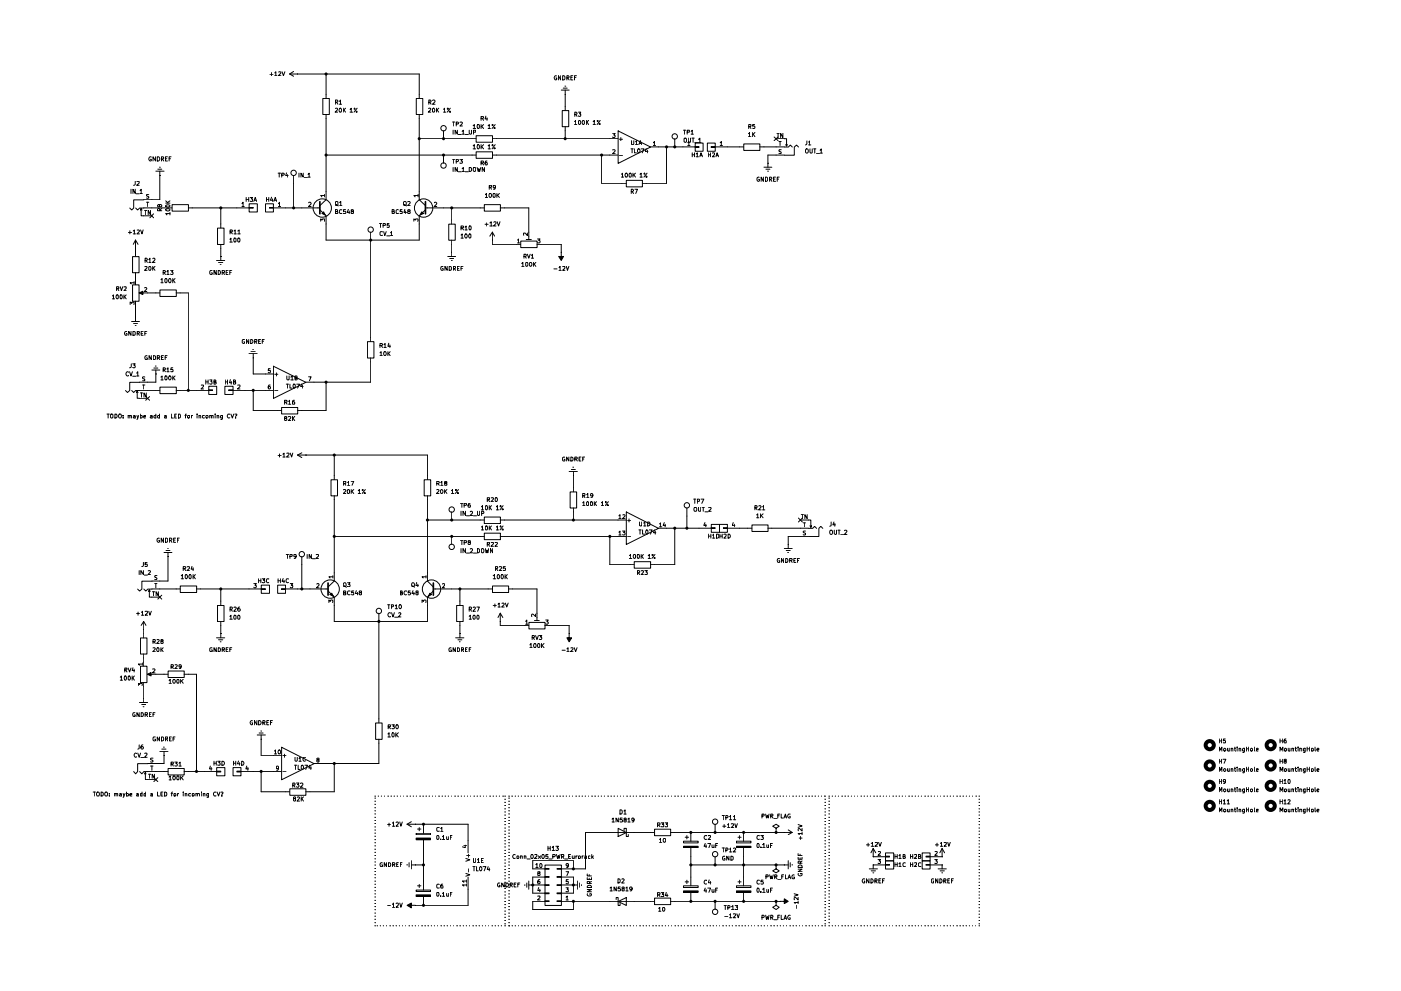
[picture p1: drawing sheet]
<svg xmlns="http://www.w3.org/2000/svg" width="420mm" height="297mm" viewBox="0 0 420 297" stroke-linecap="round" stroke-linejoin="round" font-family="sans-serif">
<g fill="none" stroke="#000" stroke-width=".3">
<path d="M80.9 22.3h1M81.4 21.8v.9M82.4 21.8l.3-.3v1.2M82.4 22.7h.7M83.6 21.6l.4-.1 .2 .3-.7 .9h.7M84.6 21.5l.4 1.2 .4-1.2M86.9 22.2h38.8v7.3M86.9 22.2l1.2 .7M88.1 21.4l-1.2 .8M89.2 22.2h.1M96.8 29.5h2v4.8h-2zM97.8 22.2v7.3"/>
<path d="M97.8 34.3v25.6l-1.9 1.7M100.6 32.5l.4-.1 .3 .4-.8 .8h.8M100.6 30.6h.7v-.4l-.2-.2h-.5v1.2M100.9 30.6l.4 .6M101.8 30.4l.3-.4v1.2M101.8 31.2h.6M101.9 32.5a.61 .61 0 0 1 .6 .4 .61 .61 0 0 1-.2 .7l-.5-.2zM103 32.4v1.2M103.1 32.9l.5 .7M103.6 32.4l-.6 .7M105 32.8l.3-.4v1.2M105 33.6h.7"/>
<path d="M106.3 32.4l.1 .4-.2-.2zM106.8 33.4l.1-.1 .2 .1-.1 .2zM107.1 32.4l-.9 1.2M124.8 29.5h2v4.8h-2zM125.7 34.3v25.6l1.9 1.7M128.5 32.5l.4-.1 .3 .4-.8 .8h.8M128.6 30.6h.6l.1-.4-.3-.2h-.4v1.2M128.9 30.6l.4 .6M129.7 30.1l.5-.1 .3 .2-.8 1h.8M129.8 32.5h.1a.55 .55 0 0 1 .5 .6 .55 .55 0 0 1-.5 .5l-.2-.2zM130.9 32.4v1.2M131.1 32.9l.5 .7"/>
<path d="M131.6 32.4l-.7 .7M133 32.8l.3-.4v1.2M133 39.2v2.4M133 33.6h.7M134.3 32.4l.2 .4h-.3zM134.7 33.4h.3v.2zM135 32.4l-.9 1.2M135.7 36.6h.7M135.9 39v1.2M136.1 36.6v1.2M136.8 37.2h.6v-.5l-.6-.1v1.2M137.2 39v1.2l-.7-1.2v1.2"/>
<path d="M137.9 36.7l.5-.1 .3 .2-.8 1h.8M138.6 39.4l.3-.4v1.2M140.7 39v1l.3 .2 .4-.1v-1.1M141.9 37.7l.3-.4v1.2M141.9 38.5h.8M142 39.6h.6l.1-.5-.7-.1v1.2M143.2 37.4l.6 .1v.8l-.3 .2a.72 .72 0 0 1-.3-1.1zM144.3 35.5h.6v-.5l-.6-.1v1.2M144.3 37.3v1.2M144.4 37.8l.6 .7M144.6 35.5l.4 .6M145 37.3l-.7 .7"/>
<path d="M145.7 34.8l-.2 .8h.7M146 35.3v.8M146.4 37.7l.3-.4v1.2M146.4 38.5h.7M147.6 37.3l.3 .2-.2 .2zM148.2 38.3l.3 .1-.2 .1zM148.5 37.3l-.9 1.2M166.9 22.8l-.1-.1a.64 .64 0 0 0-.6 .6 .64 .64 0 0 0 .5 .7l.3-.2v-.4h-.3M168.1 22.7v1.3l-.6-1.3v1.3M168.3 27h2.4M168.6 33.1h2v4.9h-2zM168.7 22.7h.4l.3 .3v.6l-.3 .4h-.4z"/>
<path d="M168.9 26.4h1.2M169.4 25.8h.3M169.5 28.3h.1M169.5 27v6.1M169.5 37.9v3.7M170 23.4h.4l.3-.5-.7-.2v1.3M170.3 23.4l.4 .6M171.2 23.3h.4M171.8 22.7h-.6v1.3h.6M172.3 36.4l.3-.3v1.2M172.3 23.3h.4M172.3 37.3h.7"/>
<path d="M172.4 34.3l.6-.1 .1-.3-.7-.3v1.3M172.6 34.3l.5 .6M172.9 22.7h-.6v1.3M173.5 33.6h.7l-.4 .5 .4 .1v.5l-.2 .2-.5-.2M173.7 36.1a.68 .68 0 0 1 .5 .6 .68 .68 0 0 1-.5 .6l-.2-.2v-.8zM174.8 36.2l.2-.1 .3 .2v.8l-.3 .2a.71 .71 0 0 1-.2-1.1zM175.9 36.1v1.2M176 36.6l.5 .7M176.5 36.1l-.6 .6M177.9 36.4l.3-.3v1.2M177.9 37.3h.7M179.2 36.1l.2 .1-.2 .2z"/>
<path d="M179.7 37l.1-.1 .2 .3-.3 .1zM180 36.1l-.9 1.2M183.7 40h.8l-.4 .5 .3 .1 .1 .4-.3 .2-.5-.1M185.4 39.2l9.7 4.9-9.7 4.9zM205 39h.7M205.3 39v1.2M206.1 39.6h.6l.1-.5-.7-.1v1.2M207.3 39.4l.3-.4v1.2M224.5 37.9l.7-.1v-.4l-.7-.1v1.2M224.8 37.9l.4 .6M225.7 39.7v1.3M226.3 37.3h-.6v.5h.4l.3 .2-.1 .4h-.6"/>
<path d="M226.4 39.7l-.7 .7M233 40h.7M233.3 40v1.2M234.8 40v1.2l-.7-1.2v1.2M39.3 56.7v1.3M40.6 56.7v1.3l-.7-1.3v1.3M40.6 54.4v.8l-.6 .3M40.8 58.1h.9M41.1 54.4h.6v.5l-.7 .6h.7M42 57.1l.3-.4v1.3M42 58h.7M43.1 59.9h-3v2.5l-.6 .5-.6-.5"/>
<path d="M44.6 58.3l-.7 .1 .1 .4 .6 .2v.4h-.7M45.4 47.1l-.2-.1a.6 .6 0 0 0-.6 .7 .6 .6 0 0 0 .8 .5v-.4h-.3M46.7 47v1.3l-.8-1.3v1.3M46.7 51.3h2.5M47.2 47a.65 .65 0 0 1 .7 .6 .65 .65 0 0 1-.7 .7zM47.3 50.7h1.2M47.8 50.1h.3M47.9 52.6h.1M47.9 51.3v8.6h-4.8M48.4 47.7l.6-.1v-.5l-.6-.1v1.3M48.7 47.7l.4 .6M49.6 47.6h.4"/>
<path d="M50.2 47h-.6v1.3h.6M50.7 47.6h.4M51.3 47h-.6v1.3M73.8 59.2v1.2M73.8 59.8h.8M74.6 59.2v1.2M75 59.2h.8l-.4 .4 .4 .3-.1 .5-.7-.1M79.9 59.8h.7M79.9 59.2v1.2M80.6 59.2v1.2M81.4 59.1l-.3 .9h.8M81.7 59.6v.8"/>
<path d="M83.4 51.9h.8M83.7 51.9v1.2M84.5 52.5h.6l.1-.5-.7-.1v1.2M85.9 51.8l-.2 .9h.7M86.3 52.3v.8M88.1 52.6v9.7M89.7 51.9v1.2M90.9 51.9v1.2l-.6-1.2v1.2M91.3 53.3h.9M92.4 52.2l.3-.3v1.2M92.4 53.1h.6M97.4 58.6h-1.2l.3 .4"/>
<path d="M97.4 58.3v.7M97.8 46.5h44.9M125.4 58.6h-1.3l.4 .4M125.4 58.3v.7M125.7 41.6h17M133 46.5v2.4M135.7 47.8h.7M135.9 50.2v1.2M136.1 47.8v1.1M136.8 48.4l.6-.1v-.5h-.6v1.1M137.2 50.2v1.2l-.7-1.2v1.2M137.4 51.5h.9"/>
<path d="M137.4 40.3h.9M137.9 47.8h.8l-.4 .5 .4 .1v.4l-.8 .1M138.6 50.5l.3-.3v1.2M138.6 51.4h.7M138.6 40.2h.7M139.5 51.5h1M139.5 40.3h1M140.7 50.2h.5l.2 .3v.6l-.3 .3h-.4zM141.9 43.7l.3-.4v1.3M141.9 44.6h.8M142.1 50.2l.6 .2v.8l-.3 .2h-.2l-.3-.4zM142.8 45.5h4.9v2h-4.9z"/>
<path d="M142.8 40.7h4.9v1.9h-4.9zM143.1 50.2l.3 1.2 .2-.9 .2 .9 .4-1.2M143.3 43.3l.5 .3v.8l-.3 .2a.75 .75 0 0 1-.2-1.3zM144.3 48.9h.6v-.6h-.6v1.1M144.3 43.3v1.3M144.4 43.9l.6 .7M144.6 48.9l.4 .5M145 43.3l-.7 .8M145.3 50.2v1.2l-.7-1.2v1.2M145.5 58.3l.4-.3v1.2M145.5 59.2h.7M146 48.3h-.4l-.1 .9 .2 .2h.4l-.1-.7-.5 .2"/>
<path d="M146.4 43.7l.3-.4v1.3M146.4 44.6h.7M146.7 56.1h.6l.1-.5-.7-.1v1.2M146.8 58h.2a.56 .56 0 0 1 .4 .6 .56 .56 0 0 1-.6 .5l-.2-.3zM147.1 56.1l.3 .6M147.6 43.4l.3 .1-.1 .2h-.2zM147.7 46.5h37.6M147.7 41.6h37.6M148 58l.5 .2v.7a.35 .35 0 0 1-.4 .3 .35 .35 0 0 1-.3-.4zM148.2 44.3l.3 .1-.2 .2-.2-.2zM148.5 43.3l-.9 1.3M148.6 56l-.5 .3-.2-.7 .4-.1 .3 .3-.2 .8-.4 .1"/>
<path d="M149 58v1.2M149.2 58.5l.6 .7M149.8 58l-.8 .7M180.4 46.5v8.4h7.4M183.7 45l.6-.1 .2 .2-.8 1h.8M185.8 46.6h.9M185.8 41.7h.9M186.2 41.2v1M186.4 52.2l.3-.3v1.2M186.4 53.1h.6M187.6 52l.3-.1a.77 .77 0 0 1 .1 1.2h-.4l-.1-.4zM187.8 54.1h4.9v1.9h-4.9z"/>
<path d="M188.7 52l.4-.1 .2 .3-.2 .9-.4-.1zM189.2 44.6h.7M189.3 57.4h.4l.3-.4-.7-.3v1.3M189.4 42.2l.1 1.1 .6-.1v-1M189.6 44.6v1.2M189.6 57.4l.4 .6M189.8 51.9v1.2M190.1 52.4l.5 .7M190.2 44.6v1.2h.6M190.4 56.7h.8l-.5 1.3M190.6 42.5l.3-.3v1.1M190.6 51.9l-.8 .7"/>
<path d="M190.6 43.3h.7M191.3 44.6h.2a.56 .56 0 0 1 .4 .6 .56 .56 0 0 1-.6 .5l-.1-.3zM191.6 43.3l.4-1.1 .4 1.1M191.8 43h.5M191.9 52.2l.4-.3v1.2M191.9 53.1h.7M192.3 44.6h.8l-.5 1.2M193.1 52l.4 .1-.2 .1zM193.7 52.8l.2-.1 .1 .4h-.3zM193.8 44.5l-.3 .9h.8M194.1 51.9l-1 1.2M194.1 45v.8"/>
<path d="M195.1 44h13.3M195.9 42.8l.4-.4v1.2M195.9 43.6h.7M199.9 44v10.9h-7.3M202.4 41.6v2.4M205.1 41.6l.3-.2 .4 .2 .1 .6-.2 .5-.6-.2zM206.2 42.8l.4-.4v1.2M206.2 43.6h.7M206.4 41.4v1l.3 .3 .4-.2v-1.1M207.3 40.2h.6M207.5 41.4h.7M207.6 46.4h.7"/>
<path d="M207.6 45.8v1.2M207.9 41.4v1.3M208.3 45.8v1.2M208.4 42.8h.9M208.4 43.9h1.2v.3h-1.2zM208.5 42.9h2.4v2.4h-2.4zM208.8 46.1l.3-.3v1.2M208.8 47h.7M209.5 41.7l.4-.3v1.3M209.5 42.7h.7M209.9 47l.3-1.2 .5 1.2M210 46.7h.6"/>
<path d="M212.1 42.9h2.4v2.4h-2.4zM212.4 45.8v1.2M212.4 46.4h.7M213.1 45.8v1.2M213.3 43.9h1.2v.3h-1.2zM213.6 45.9h.7v.4l-.7 .7h.7M214.5 44h8.5M214.7 47l.4-1.2 .4 1.2M214.8 46.7h.6M216 42.8l.3-.4v1.2M216 43.6h.7M223.1 43.1h4.8v2h-4.8z"/>
<path d="M224.5 40l.3-.3v1.3M224.5 41h.7M225.9 40.2l.5 .8M227.7 53.2a.64 .64 0 0 0-.7 .3 .64 .64 0 0 0 .1 .7l.6 .1 .1-.5h-.3M227.8 44h7.4M228.9 53.1v1.3l-.6-1.3v1.3M229.1 50.1h2.4M229.5 53.1l.5 .1 .2 .2v.6l-.3 .4h-.4zM229.7 50.7h1.2M230.2 51.3h.3M230.3 48.9h.1M230.8 53.8h.4l.3-.5-.7-.2v1.3"/>
<path d="M231.1 53.8l.4 .6M232 53.7h.4M232.2 41.1l1.1 1.1M232.6 53.1h-.6v1.3h.6M232.7 41.6h3.2v2.2l.2-.5M233.1 53.7h.4M233.3 41.1l-1.1 1.1M233.6 42.4h.7M233.7 53.1h-.6v1.3M233.9 42.4v1.2M234.3 44.9h-.6l-.1 .2 .1 .3 .6 .2v.4h-.7M235.2 46.5h-4.9v3.6"/>
<path d="M235.2 44.1h1.2l.6-.6 .6 .6M235.6 43.3l.3 .5M239.5 44.1l-.6-.6-.7 .6v2.4h-3M241.6 44.8l.3-.2 .4 .2 .1 .7-.3 .4-.5-.2zM242 42.2v.9l-.4 .3M242.5 42.6l.3-.4v1.2M242.5 43.4h.7M242.9 44.6v1l.3 .3 .4-.2v-1.1M244 44.6h.7M244.3 44.6v1.3M244.9 46h.9M246 45l.3-.4v1.3"/>
<path d="M246 45.9h.6M38.5 69.7h1M38.9 69.2v.9M39.8 76.9h1.9v4.8h-1.9zM40 69.3l.3-.4v1.2M40 70.1h.6M40.6 74.4h.1M40.6 72l-.6 1.2M40.6 72v4.9M40.6 72l.8 1.2M40.7 62.4l.6 .5 .6-.5h1.2M41.1 69l.5-.1 .2 .4-.7 .8h.7"/>
<path d="M42.1 63l.2-.5v2.2h3.3M42.2 68.9l.4 1.2 .3-1.2M42.3 62.5l.3 .5M43.1 62.3h8.5M43.3 63.1h.7M43.4 79.9l.5-.1 .2 .4-.8 .8h.8M43.5 78.1l.6-.1 .1-.4-.7-.2v1.3M43.7 63.1v1.2M43.8 78.1l.4 .6M43.9 60.6h.7M44.3 60.6v1.3M44.6 77.8l.4-.4v1.3"/>
<path d="M44.6 78.7h.7M44.7 79.9h.1a.55 .55 0 0 1 .5 .6 .55 .55 0 0 1-.5 .5l-.2-.1zM45 64.1l1.1 1.2M45.1 63.1v1.2l-.7-1.2v1.2M45.8 77.6l.4-.2 .3 .4-.8 .9h.8M45.8 79.8v1.2M46.1 64.1l-1.1 1.2M46.5 79.8l-.7 .7M47.8 61.6l.2-.3 .5 .3-.2 .4h-.4l-.3-.7-.4 .3 .2 .4 .4-.2M47.9 63.2l-.1-.6h-.5l-.1 .6h1.3M48.5 62.5l-.6 .4M49.7 62.8l.3-.2h.7l.3 .2a.68 .68 0 0 1-.7 .5 .68 .68 0 0 1-.6-.5z"/>
<path d="M49.7 60.9h1.3M49.7 60.2l.7 .7M49.9 61.5l.6-.1 .5 .2a.68 .68 0 0 1-.7 .5 .68 .68 0 0 1-.6-.5zM51 64h-1.3l.3 .4M51 63.7v.7M51 60.2l-.8 .5M51.6 61.3h4.9v2h-4.9zM56.5 62.3h18.2M64.9 78.1h2.5M65.2 68.4h2v4.9h-2zM65.5 78.7h1.3M66 79.3h.3"/>
<path d="M66.2 76.9h.1M66.2 62.3v6M66.2 73.2v4.9M68.9 71.7l.4-.3v1.2M68.9 72.6h.8M69 69.5h.6l.1-.5-.7-.1v1.2M69.3 69.5l.4 .6M70.2 71.5h.6v.8l-.3 .3a.72 .72 0 0 1-.3-1.1zM70.2 69.3l.3-.4v1.2M70.2 70.1h.7M71.3 71.5l.2-.1a.6 .6 0 0 1 .5 .5 .6 .6 0 0 1-.5 .7l-.2-.3zM71.3 69.3l.4-.4v1.2"/>
<path d="M71.3 70.1h.8M72.6 61l.3-.4v1.3M72.6 61.9h.6M74.7 62.1h1.2v.3h-1.2zM74.7 61.1h2.5v2.4h-2.5zM76.1 60.4l.4-1.2 .5 1.2M76.3 60h.5M79.6 61.1h2.4v2.4h-2.4zM80.8 62.1h1.2v.3h-1.2zM82 62.3h13.9M82.1 60.4l.4-1.2 .5 1.2M82.3 60h.6"/>
<path d="M83.5 61l.3-.4v1.3M83.5 61.9h.7M92.5 60.8l.5-.2 .3 .3-.8 1h.8M95.9 62.9l1.9 1.8v7.3h27.9v-7.3l1.9-1.8M96.2 66.3v-.7l.4 .4 .2-.4h.5v.7M97 63.5l.5 .9-.9-.4zM100.6 63.4l.6-.1v-.4l-.6-.1v1.2h.6l.1-.3-.3-.3M100.6 60.5l.2-.1 .5 .1v1l-.2 .1-.5-.1zM100.8 61.3l.6 .4M101.9 60.7l.3-.3v1.2M101.9 61.6h.6M102.5 62.9h-.1a.6 .6 0 0 0-.6 .4 .6 .6 0 0 0 .2 .7l.5-.1"/>
<path d="M103.6 62.8h-.6v.6l.5-.1 .2 .5-.7 .1M104.5 62.7l-.4 1h.8M104.7 63.2v.8M105.5 63.3l-.2-.4h.6v.4l-.6 .2 .1 .5h.5l.1-.4-.3-.3M111.2 69.6v32.8M113.8 67h.7M114.1 67v1.2M114.7 69.5l-.6-.1-.1 .3v.7l.3 .2 .4-.1M114.9 67.6h.6l.1-.5-.7-.1v1.2M115.1 69.4l.3 1.2 .4-1.2M116 70.7h.9M116.7 67h-.5l-.1 .6 .6-.1v.7l-.6-.1"/>
<path d="M117.1 69.8l.3-.4v1.2M117.1 70.6h.7M117.6 63.4l.6-.1v-.4l-.6-.1v1.2h.6l.1-.3-.3-.3M119.5 62.9l-.4-.1-.3 .4 .2 .8 .5-.1M120.6 62.8h-.5l-.1 .6 .6-.1v.7l-.6-.1M121.2 61.3l.7 .4M121.4 62.7l-.2 1h.7M121.7 63.2v.8M122.3 60.5l.5-.1 .2 .2-.7 1h.7M122.5 63.3l-.2-.1v-.3h.6l.1 .3-.7 .4 .1 .4 .6-.2-.2-.5M124.1 66.3v-.7l.5 .4 .1-.4h.5l.2 .2-.2 .5M126.5 63.5l.5 .5-1 .4z"/>
<path d="M127.6 62.3h17.6M130.3 60.8l.4-.2 .3 .4-.8 .9h.8M132.8 79.9a.6 .6 0 0 0-.6 .4 .6 .6 0 0 0 .2 .7l.5-.1v-.4h-.2M134.1 79.8v1.2l-.7-1.2v1.2M134.3 76.9h2.4M134.6 67.2h1.9v4.8h-1.9zM134.7 79.8l.5 .1 .2 .3-.2 .8h-.5zM134.9 77.5h1.2M135.4 78.1h.2M135.5 75.6h.1M135.5 62.3v4.8M135.5 72v4.9"/>
<path d="M137.8 79.8h-.6v1.2h.6M138.3 70.4l.3-.3v1.3M138.3 68.3l.6-.1 .1-.3-.7-.2v1.2M138.3 71.4h.6M138.6 68.3l.4 .6M138.9 79.8h-.6v1.2M139.4 68.1l.4-.4v1.2M139.4 68.9h.7M139.7 70.1a.68 .68 0 0 1 .4 .6 .68 .68 0 0 1-.4 .7l-.3-.5zM140.7 70.2l.3-.1 .2 .3v.7l-.2 .3a.71 .71 0 0 1-.3-1.2zM140.7 67.8l.1-.1a.6 .6 0 0 1 .5 .6 .6 .6 0 0 1-.4 .6l-.3-.5zM145.2 61.3h4.9v2h-4.9z"/>
<path d="M145.5 67.2h.9M146 66.8v.9M146.9 66.8l.4-.3v1.2M146.9 67.7h.8M147.7 72h.1M147.7 69.6l-.8 1.2M147.7 69.6v3.6h8.4M147.7 69.6l.6 1.2M148.1 66.6l.5-.1 .2 .5-.8 .7h.8M149.1 66.5l.4 1.2 .4-1.2M150 62.3h8.6v9.5M155.2 72l.3-.4v1.2"/>
<path d="M155.2 72.8h.7M156.2 72.3h4.9v1.9h-4.9zM156.5 79l.3-.3v1.1M156.5 79.8h.6M157.1 76.9h.5l.2-.6-.7-.1v1.2M157.5 76.9l.3 .5M157.6 78.8l.3-.1a.56 .56 0 0 1 .4 .5 .56 .56 0 0 1-.5 .6zM157.8 71.8h1.5M158.2 69.8v.8l-.7-.8h-.4v.7M158.2 76.2l.4 1.2 .4-1.2M158.9 78.7h.2a.62 .62 0 0 1 .4 .5 .62 .62 0 0 1-.4 .6 .84 .84 0 0 1-.2-1.1zM159.3 76.5l.4-.3v1.2"/>
<path d="M159.3 77.4h.7M160 78.7v1.1M160.2 79.2l.5 .6M160.7 78.7l-.7 .6M161 73.2h7.3v2.4M161.2 71.6h.8l-.5 .5 .5 .2-.1 .4h-.7M168.3 75.6v1.3h-.7l.7 1.2 .7-1.2h-.7M168.3 75.6h.1M168.7 79.9h.7v.4l-.7 .7h.7M169.8 79.8l.4 1.2 .4-1.2M33.7 88.7l.3-.3v1.2M33.7 89.6h.7"/>
<path d="M35 88.4l.5 .2-.2 .9a.62 .62 0 0 1-.5-.4 .62 .62 0 0 1 .2-.7zM35 86.5h.6v-.5l-.6-.1v1.2M35.3 86.5l.3 .6M36.1 88.5l.1-.1a.62 .62 0 0 1 .5 .6 .62 .62 0 0 1-.5 .6l-.2-.4zM36.1 85.9l.3 1.2 .4-1.2M37.2 86h.6v.4l-.6 .7h.6M37.2 88.4v1.2M37.3 88.9l.5 .7M37.8 88.4l-.6 .7M38 99.4a.59 .59 0 0 0-.7 .4 .59 .59 0 0 0 .3 .7l.5-.1v-.4h-.3M39 91.3v-.8l.5 .4 .2-.4 .5 .1-.1 .7M39.3 99.3v1.2l-.7-1.2v1.2"/>
<path d="M39.5 96.4h2.3M39.8 85.4h1.9v4.9h-1.9zM39.9 99.3l.7 .3-.2 .9h-.5zM40 96.9h1.2M40.2 84.8h-1.2l.4 .3M40.2 84.4v.7M40.6 97.5h.2M40.6 95.1h.1M40.6 81.7v3.6M40.6 90.3v6.1M41.1 99.9h.6v-.5l-.6-.1v1.2M41.4 99.9l.4 .6"/>
<path d="M41.7 87.8l1.1-.5v1zM42.1 87.8h5.8M42.3 99.9h.5M42.9 99.3h-.6v1.2h.6M43.3 86.3l.5-.1 .2 .3-.7 .9h.7M43.4 99.9h.5M44 99.3h-.6v1.2M46 80.3l.5 .7M48 86.9h4.9v2h-4.9zM48.3 83.8l.3-.3v1.3M48.3 84.8h.6M48.9 81.7l.6-.1 .1-.3-.7-.3v1.3"/>
<path d="M49.2 81.7l.4 .6M49.7 83.5a.68 .68 0 0 1 .4 .6 .68 .68 0 0 1-.4 .7l-.3-.3v-.8zM50 81.4l.4-.4v1.3M50 82.3h.7M50.7 83.6a.55 .55 0 0 1 .6 .5 .55 .55 0 0 1-.6 .6l-.2-.5zM51.1 81h.8l-.4 .5 .4 .3-.1 .4-.7-.1M51.8 83.5v1.3M52 84l.5 .8M52.5 83.5l-.7 .7M52.8 87.8h3.7v29.2M63.6 81.1l-.4-.1-.3 .4 .2 .8 .6-.1v-.3h-.3M64.9 81v1.3l-.7-1.3v1.3"/>
<path d="M65.4 81a.64 .64 0 0 1 .7 .7 .64 .64 0 0 1-.7 .6zM66.6 81.7l.7-.1v-.4l-.7-.2v1.3M67 81.7l.3 .6M67.8 81.6h.4M68.4 81h-.6v1.3h.6M68.9 81.6h.4M69.5 81h-.6v1.3M136 80.5l.7-.2-.1-.4-.6-.1v1.2M136.2 80.5l.5 .5M137.2 80.4h.4M138.3 80.4h.4M166.1 80.6h.9"/>
<path d="M167.6 80.2l.4-.4v1.2M167.6 81h.7M38.5 111.6l-.1-.2a.6 .6 0 0 0-.6 .7 .6 .6 0 0 0 .7 .5v-.1M38.9 111.4l.4 1.3 .4-1.3M39.4 109.1v.8l-.5 .3M39.8 109.1h.8l-.5 .4 .4 .1v.6h-.7M39.8 112.8h.9M40.9 117.7l.2-.4v2.1h3.2M41 111.8l.3-.4v1.3M41 112.7h.7M41.1 117.3l.3 .4M42.1 117.8h.7"/>
<path d="M42.4 117.8v1.2M42.8 115.4h.6M43.1 115.4v1.2M43.4 113h-.6v.4l.6 .4-.1 .3h-.5M43.7 118.9l1.2 1.1M43.9 117.8v1.2l-.7-1.2v1.2M44.1 106.7l-.1-.1a.66 .66 0 0 0-.6 .5 .66 .66 0 0 0 .3 .7l.5-.1v-.4h-.3M44.9 118.9l-1.2 1.1M45.4 106.6v1.2l-.7-1.2v1.2M45.6 110.9h2.3M46 106.6l.7 .2-.2 1h-.5zM46.1 110.3h1.2"/>
<path d="M46.6 109.7h.2M46.7 112.1h.1M46.7 110.9v3.7h-7.8v2.5l-.7 .5-.6-.5M47.2 107.3h.5l.2-.3-.1-.3-.6-.1v1.2M47.5 107.3l.4 .5M47.9 117l-7.2 .1-.6 .5-.6-.5M48 116h4.9v2h-4.9zM48.3 113l.3-.3v1.2M48.3 113.9h.6M48.4 107.2h.5M48.9 110.9l.7-.2-.1-.4-.6-.1v1.2M49 106.6h-.6v1.2h.6"/>
<path d="M49.2 110.9l.4 .5M49.5 112.8l.1-.1a.6 .6 0 0 1 .5 .5 .6 .6 0 0 1-.4 .7l-.3-.3zM49.5 107.2h.5M50 110.6l.4-.4v1.2M50 111.4h.7M50.1 106.6h-.6v1.2M50.7 112.7l.4 .1a.66 .66 0 0 1-.2 1.1 .77 .77 0 0 1-.2-1.2zM51.8 110.2h-.5l-.1 .6 .6-.1v.7l-.6-.1M51.8 112.7v1.2M52 113.2l.5 .7M52.5 112.7l-.7 .7M52.8 117h9.8"/>
<path d="M60.4 115.5l.6-.1v.3l-.7 .9h.7M61.7 114.5h.7M61.7 113.9v1.2M62.4 113.9v1.2M62.6 116.8h1.2v.3h-1.2zM62.6 115.8h2.4v2.4h-2.4zM62.9 113.9h.7l-.4 .5 .4 .1v.5l-.2 .1-.5-.1M64.2 114.5l.5-.1v-.4l-.5-.1v1.2h.4l.3-.4-.4-.2M67.4 115.8h2.5v2.4h-2.5zM67.6 113.9v1.2M67.6 114.5h.6M68.2 113.9v1.2"/>
<path d="M68.6 116.8h1.2v.3h-1.2zM69.1 113.8l-.3 .9h.7M69.3 114.3v.8M69.8 117h12.2M70 114.5l.6-.1-.2-.5h-.4v1.2h.6l.1-.4-.3-.2M71.3 115.5l.6-.1 .1 .5-.8 .7h.8M73.3 101.8h-.5l-.2 .2 .2 .9h.5v-.5h-.1M74.6 101.8v1.2l-.7-1.2v1.2M74.7 106h2.4M75.2 101.8h.4a.66 .66 0 0 1 .2 .7 .66 .66 0 0 1-.6 .5zM75.3 105.4h1.2M75.8 104.8h.2"/>
<path d="M75.9 107.3h.1M75.9 106v6.1h6.1M75.9 117v6h8.5M76.4 102.4l.6-.1v-.4l-.6-.1v1.2M76.6 102.4l.4 .6M77.6 102.3h.4M78.1 101.8h-.5v1.2h.5M78.7 102.3h.4M79.2 101.8h-.5v1.2M81 110.5h-.5l-.1 .6 .6-.1v.7l-.6-.1M81 115.4h-.3l-.3 .5 .1 .6h.5v-.6l-.3-.1-.3 .3M82 109.8l9.7 4.8-9.7 4.8z"/>
<path d="M82.4 112.2h.9M82.4 117.1h.9M82.9 111.8v.9M85.9 115.1h.6M86 112.7v.9l.3 .3 .4-.1v-1.1M86.2 115.1v1.2M87 115.1v1.2h.5M87.2 113l.4-.3v1.2M87.2 113.9h.8M88 115.2l.1-.1a.6 .6 0 0 1 .5 .6 .6 .6 0 0 1-.5 .6l-.2-.5zM88.3 120l-.6 .2v.9l.6 .1v-.7l-.4-.1-.2 .2M88.5 113.3l.6-.2-.1-.4h-.5v1.2l.6-.1 .1-.3-.3-.2"/>
<path d="M89 115.1h.8l-.6 1.2M90.5 115.1l-.3 .8h.7M90.8 115.5v.8M92.5 112.9h.8l-.5 1.2M97.8 114.6v8.4h-8.6M110.2 102.4h1.9v4.9h-1.9zM111.2 107.3v7.3h-19.5M114 105.7l.3-.3v1.2M114 103.5h.6v-.5h-.6v1.1M114 106.6h.6M114.3 103.5l.4 .6M115.1 103.3l.4-.3v1.1"/>
<path d="M115.1 104.1h.7M115.2 105.4h.2a.62 .62 0 0 1 .4 .6 .62 .62 0 0 1-.4 .6 .84 .84 0 0 1-.2-1.2zM116.3 105.4v1.2M116.5 105.9l.5 .7M116.6 102.9l-.3 .9h.8M116.9 103.4v.7M117 105.4l-.7 .7M32.1 124.1h.7M32.4 124.1v1.2M33.3 124.1l.6 .2v.8l-.3 .2h-.2l-.3-.4zM34.5 124.1h.4a.66 .66 0 0 1 .2 .8 .66 .66 0 0 1-.6 .4zM36.9 125.2v.1"/>
<path d="M36.9 124.5v.2M38.4 124.6l.5-.1v.8M38.4 124.5v.8M38.9 124.7l.5-.2 .1 .8M40 124.5h.5l.1 .8M40.6 124.8l-.6 .3 .1 .2 .5-.1M41.1 124.5l.2 .8M41.6 124.5l-.5 1.2M42.1 124.5l.6 .2-.1 .5h-.5M42.1 124.1v1.2M43.1 124.9l.6-.1-.1-.3-.5 .2v.4l.5 .1M45.1 124.5h.5v.8"/>
<path d="M45.6 124.8l-.6 .3 .2 .2 .4-.1M46.7 124.5l-.6 .2 .1 .5h.5M46.7 124.1v1.2M47.8 124.5l-.6 .2 .1 .5h.5M47.8 124.1v1.2M49.4 124.5h.5v.8M49.9 124.8l-.6 .3 .1 .2 .5-.1M51.4 124.1v1.2h.6M52.4 124.7h.3M52.9 124.1h-.5v1.2h.5M53.5 124.1h.4a.66 .66 0 0 1 .3 .8 .66 .66 0 0 1-.7 .4zM55.5 124.5h.4"/>
<path d="M55.9 124.1l-.3 .2v1M56.2 124.7l.6-.2v.7h-.5zM57.4 124.5v.8M57.7 124.5l-.3 .2M59.1 124.1v.1M59.1 124.5v.8M59.7 124.6l.4-.1 .1 .8M59.7 124.5v.8M61.3 124.5l-.6 .2 .1 .5h.5M61.7 124.7l.6-.2v.7h-.5zM62.9 124.6l.4-.1 .1 .8M62.9 124.5v.8"/>
<path d="M63.4 124.7l.5-.2v.8M64.5 124.1v.1M64.5 124.5v.8M65.1 124.6l.4-.1 .1 .8M65.1 124.5v.8M66.7 125.2h-.5l.1-.7h.4v1l-.2 .2-.3-.1M68.9 124.2l-.5-.1a.61 .61 0 0 0-.3 .8 .61 .61 0 0 0 .8 .3M69.3 124.1l.4 1.2 .4-1.2M70.4 124.1l.6 .2-.3 .6M70.7 125.2v.1M83.4 136.6h.9M83.8 136.1v.9"/>
<path d="M84.5 122.1h4.8v2h-4.8zM84.8 136.1l.4-.3v1.2M84.8 137h.7M85.3 120.6h.6l.1-.5-.7-.1v1.2M85.5 125.4l-.2-.4 .5-.2 .2 .3-.7 .4 .2 .6 .5-.3-.2-.4M85.7 120.6l.4 .6M86 135.9l.5-.1 .2 .3-.8 .9h.8M86.4 125l.6-.2 .2 .3-.8 1h.8M86.5 120.3l.4-.3v1.2M86.5 121.2h.7M87 135.8l.5 1.2 .3-1.2M87.7 124.8v1.3"/>
<path d="M87.9 125.4l.5 .7M88.4 124.8l-.7 .8M89.2 136.4l1.3 .8M89.2 136.4h39v7.4M90.5 135.7l-1.3 .7M91.7 136.4h.1M100.2 136.4v7.4M169.3 137.1l-.1-.1a.66 .66 0 0 0-.5 .5 .66 .66 0 0 0 .2 .7l.5-.1v-.4h-.2M170.6 137v1.2l-.7-1.2v1.2M171.2 137a.66 .66 0 0 1 .7 .4 .66 .66 0 0 1-.3 .8h-.4zM172.4 137.6h.6l.1-.5-.7-.1v1.2M172.7 137.6l.4 .6"/>
<path d="M173.7 137.6h.3M174.2 137h-.5v1.2h.5M174.8 137.6h.3M175.3 137h-.5v1.2M99.3 143.8h1.9v4.8h-1.9zM100.2 148.6v25.6l-1.8 1.7M103 146.8l.5-.1 .2 .3-.7 .9h.7M103 144.9h.5l.2-.5-.7-.1v1.2M103.4 144.9l.3 .6M104.2 146.8l.4-.1 .2 .3-.2 .9-.4-.1zM104.2 144.6l.4-.3v1.2M104.2 145.5h.7"/>
<path d="M105.3 144.3h.8l-.5 1.2M105.3 146.7v1.2M105.5 147.2l.6 .7M106.1 146.7l-.8 .7M107.4 147.1l.4-.4v1.2M107.4 147.9h.7M108.6 146.8l.4 .1-.2 .2zM109.2 147.7h.4l-.1 .2h-.3zM109.6 146.7l-1 1.2M127.2 143.8h2v4.8h-2zM128.2 148.6v25.6l1.8 1.7M128.2 155.9h17"/>
<path d="M131 146.8l.4-.1 .3 .4-.8 .8h.8M131 144.9h.5l.2-.2v-.3l-.7-.1v1.2M131.3 144.9l.4 .6M132.2 144.6l.3-.3v1.2M132.2 145.5h.6M132.2 146.8h.4a.67 .67 0 0 1 0 1.1h-.4l-.1-.4zM133.3 146.7v1.2M133.5 144.8l-.2-.4h.6v.4l-.6 .1 .1 .6h.5l.1-.5-.2-.2M133.5 147.2l.5 .7M134 146.7l-.7 .7M135.4 147.1l.3-.4v1.2M135.4 147.9h.7"/>
<path d="M135.5 153.4v2.5M136.7 146.7l.2 .2-.2 .2-.1-.2zM137.2 147.7l.1-.1 .2 .1-.1 .2zM137.5 146.7l-.9 1.2M138.1 150.9h.8M138.3 153.2v1.3M138.5 150.9v1.2M139.2 151.5l.7-.1 .1-.4-.8-.1v1.2M139.6 153.2v1.3l-.7-1.3v1.3M139.9 154.6h.9M141 150.9l-.5 .1-.1 .8 .2 .3 .5-.1v-.6l-.5-.1-.2 .3M141.1 153.4l.4-.2 .2 .4-.7 .9h.7"/>
<path d="M142 154.6h.9M143.2 153.2v1.1l.2 .2 .4-.2v-1.1M144.4 151.9l.3-.3v1.2M144.4 158l.3-.4v1.2M144.4 152.8h.6M144.4 158.8h.6M144.4 153.9l.6-.1v-.5l-.6-.1v1.3M145.2 155h4.9v1.9h-4.9zM145.2 159.8h4.9v2h-4.9zM145.6 157.7l.2-.1a.61 .61 0 0 1 .4 .7 .61 .61 0 0 1-.5 .5l-.2-.1zM145.8 151.6a.68 .68 0 0 1 .4 .6 .68 .68 0 0 1-.4 .6l-.3-.2v-.8zM146.1 149.8l.7-.1v-.4l-.7-.1v1.2"/>
<path d="M146.5 149.8l.3 .6M146.7 151.6v1.2M146.7 157.6v1.2M146.9 152.1l.5 .7M146.9 158.2l.5 .6M147.3 149.3l.6-.1 .1 .3-.8 .9h.8M147.4 151.6l-.7 .6M147.4 157.6l-.7 .7M148.5 149.4l.2-.2a.55 .55 0 0 1 .5 .6 .55 .55 0 0 1-.6 .5zM148.8 151.9l.4-.3v1.2M148.8 158l.4-.4v1.2M148.8 152.8h.7"/>
<path d="M148.8 158.8h.7M150 155.9h37.8M150.1 151.6l.2 .3-.4-.2zM150.1 157.6l.2 .1-.2 .3-.2-.2zM150.5 158.7l.2-.2 .2 .3zM150.6 152.5h.3v.2h-.4zM150.9 151.6l-1 1.2M150.9 157.6l-1 1.2M170.7 141.3h2.4M171 147.4h1.9v4.9h-1.9zM171.4 140.7h1.2M171.8 140h.2"/>
<path d="M172 142.5h.1M172 141.3v6.1M172 152.2v3.7M174.8 150.7l.3-.3v1.2M174.8 148.6h.5l.1-.5-.6-.2v1.3M174.8 151.6h.6M175.1 148.6l.3 .6M175.9 148.3l.4-.4v1.3M175.9 149.2h.7M176 150.5l.3-.1 .2 .2-.1 1h-.4l-.1-.5zM177.1 150.5l.2-.1a.61 .61 0 0 1 .4 .6 .61 .61 0 0 1-.5 .6zM177.8 148.4l-.3 .3-.4-.1v-.5l.4-.2 .3 .3-.2 .8-.4 .2"/>
<path d="M178.2 150.4v1.2M178.4 150.9l.5 .7M178.9 150.4l-.7 .6M180.3 150.7l.4-.3v1.2M180.3 151.6h.7M181.5 150.5h.4l-.2 .2zM182 151.4l.2-.2 .3 .2-.1 .2zM182.5 150.4l-1 1.2M185.6 154.6l.3-.3v1.1M185.6 159.5l.3-.3v1.2M185.6 155.4h.7M186.7 159.2h.8l-.5 .4 .5 .3-.1 .4h-.7"/>
<path d="M186.8 154.3h.4l.3 .3-.8 .8h.8M187.8 153.5l9.7 4.9-9.7 4.8zM188.2 156h.9M188.6 155.5v1M191.6 158.8h.7M191.8 156.5v.9l.2 .2h.4v-1.1M191.9 158.8v1.3M192.7 158.8v1.3h.6M193 156.8l.4-.3v1.1M193 157.6h.7M193.8 158.9l.3-.1 .2 .3v.8l-.2 .2a.71 .71 0 0 1-.3-1.2zM194.2 156.5l.7 .2v.7l-.4 .2h-.3z"/>
<path d="M194.7 158.8h.9l-.5 1.3M196.3 158.8l-.3 .9h.7M196.5 159.3v.8M197.4 158.3h15.9M197.8 157.1l.3-.4v1.2M197.8 157.9h.7M199.2 156.6l-.3 .9h.7M199.5 157.1v.8M202.4 158.3v10.9h-7.3M206 152.2v6.1M208 149.6h.7M208.2 152.2l.5-.1a.86 .86 0 0 1 .1 1.1h-.5z"/>
<path d="M208.4 149.6v1.3M209.1 150.3h.5l.2-.5-.7-.2v1.3M209.5 152.1l.1 1.1h.5v-1.1M210.2 149.6h.9l-.6 1.3M210.6 152.1h.6M210.9 152.1v1.1M211.4 156.6l-.3 .9h.7M211.4 153.4h.9M211.7 157.1v.8M212.5 152.1h.5l.3 .2-.8 .9h.8M213.3 158.2h1.2v.2h-1.2zM213.3 157.2h2.5v2.4h-2.5z"/>
<path d="M215.8 157.2h2.3v2.4h-2.3zM216.9 158.2h1.2v.2h-1.2zM218.1 158.3h7.4M219.9 156.6l-.3 .9h.8M220.2 157.1v.8M225.5 157.4h4.8v1.9h-4.8zM226.4 152.2l.6-.1v-.5h-.6v1.2M226.7 152.2l.4 .6M226.9 154.3l.3-.3v1.2M226.9 155.2h.7M227.6 151.7l.4-.1 .3 .3-.8 .9h.8M228.1 154v1.2"/>
<path d="M228.3 154.5l.6 .7M228.7 151.9l.3-.3v1.2M228.7 152.8h.7M228.9 154l-.8 .7M230.3 158.3h12.2M239.4 155.3l1.2 1.2M240 155.9h3.2v2.2l.2-.5M240.3 154.3h.7M240.6 154.3v1.1M240.6 155.3l-1.2 1.2M240.9 156.7h.7M241.2 156.7v1.2"/>
<path d="M241.6 159.2l-.7 .1 .1 .4 .6 .2v.4h-.7M242.1 154.3v1.1l-.7-1.1v1.1M242.5 158.4h1.2l.6-.6 .6 .6M242.9 157.6l.3 .5M246.8 158.4l-.6-.6-.6 .6v2.4h-3.1M249 159l.4-.1a.86 .86 0 0 1 0 1.3h-.2a.77 .77 0 0 1-.2-1.2zM249.3 156.5v1.1l-.5 .1M250.1 156.5l-.3 .8h.7M250.2 158.9v1l.2 .3 .5-.2v-1.1M250.4 156.9v.8M251.3 158.9h.7M251.6 158.9v1.3"/>
<path d="M253.2 159.1l.5-.2 .3 .3-.8 1h.8M41.7 171v1.2M43 171v1.2l-.8-1.2v1.2M43 168.6v.9l-.5 .3M43.3 172.4h.9M44.1 168.6h-.6v.6l.6-.1a.45 .45 0 0 1 0 .6 .45 .45 0 0 1-.6 .1v-.1M44.4 171.1l.5-.1 .2 .4-.7 .8h.7M44.5 177.3l.3-.5v2.2h3.1M44.8 176.8l.2 .5M45.7 177.4h.8M46.1 177.4v1.2M46.4 174.9h.7"/>
<path d="M46.7 174.9v1.3M47.1 172.6h-.6v.5l.5 .1 .1 .3-.3 .2h-.4M47.3 178.4l1.2 1.2M47.5 177.4v1.2l-.7-1.2v1.2M47.8 161.4a.56 .56 0 0 0-.7 .5 .56 .56 0 0 0 .7 .6v-.5h-.2M48.5 178.4l-1.2 1.2M49 161.3v1.3l-.7-1.3v1.3M49.2 165.6h2.4M49.6 161.3l.5 .1 .2 .2v.6l-.3 .4h-.4zM49.8 165h1.2M50.3 164.4h.2M50.4 165.6v8.6h-7.9v2.4l-.6 .6-.6-.6"/>
<path d="M50.4 166.8h.1M50.8 162h.5l.3-.5-.3-.2h-.5v1.3M51.1 162l.5 .6M52.1 161.9h.4M52.7 161.3h-.6v1.3h.6M53.2 161.9h.4M53.8 161.3h-.6v1.3M54 176.5l-9.7 .1-.6 .6-.6-.6M54.1 175.6h4.9v2h-4.9zM54.4 172.6l.3-.4v1.3M54.4 173.5h.6M54.9 170.4l.7-.1 .1-.3-.8-.2v1.2"/>
<path d="M55.3 170.4l.4 .6M55.5 172.5l.3-.3a.68 .68 0 0 1 .4 .6 .68 .68 0 0 1-.4 .7l-.3-.3zM56.1 169.9l.6-.1 .1 .5-.8 .7h.8M56.8 172.3l.3-.1 .2 .3v.7l-.2 .3a.71 .71 0 0 1-.3-1.2zM57.6 169.8l-.3 .8h.8M57.9 170.2v.8M57.9 172.2v1.3M58.1 172.8l.5 .7M58.6 172.2l-.7 .8M58.9 176.5h19.4M66.2 176.5v4.9M76.1 174.9h.8l-.4 .5 .4 .2v.3l-.3 .3-.5-.2"/>
<path d="M77.6 173.5v1.2M77.6 174.1h.6M78.2 173.5v1.2M78.3 176.4h1.3v.3h-1.3zM78.4 175.4h2.4v2.4h-2.4zM78.7 173.5h.7l-.4 .4 .3 .1v.6h-.6M80.6 173.6l-.5-.1-.2 .2v.7l.4 .3 .3-.1M83.3 175.4h2.3v2.4h-2.3zM83.4 174.1h.7M83.4 173.5v1.2M84.1 173.5v1.2M84.4 176.4h1.2v.3h-1.2z"/>
<path d="M84.9 173.4l-.3 .8h.7M85.2 173.9v.8M85.6 176.5h12.8M85.9 166.2h.6M86.2 166.2v1.2M86.5 173.6l-.5-.1a.61 .61 0 0 0-.2 .8 .61 .61 0 0 0 .7 .3M87 166.8l.6-.1v-.4l-.6-.1v1.2M87 174.9h.8l-.4 .5h.3v.7l-.7-.1M88.8 166.7l-.6 .2-.1-.6 .6-.1 .1 .2-.2 .9-.4 .1M90.5 166.8v9.7M92.1 166.2v1.2M93.4 166.2v1.2l-.7-1.2v1.2"/>
<path d="M93.6 167.5h1M94.8 166.3l.6-.1 .1 .5-.8 .7h.8M95 175.1l.5-.2 .2 .5-.8 .8h.8M98.4 177.1l1.8 1.9v7.3h28v-7.3l1.8-1.9M99 178.2l.5-.4 .5 .9zM99.8 172.9h-1.2l.4 .3M99.8 172.6v.6M100.2 160.8h45M103 177.7l.7-.2-.2-.4h-.5v1.2l.7-.1v-.4l-.2-.1M103.2 175.6l.7 .4M104.2 174.7h.8l-.4 .5 .4 .1v.4l-.8 .1M105 177.2l-.5-.1-.3 .3v.7l.4 .2 .4-.1"/>
<path d="M106.1 177.1h-.6l-.1 .6 .5-.2 .2 .7h-.7M106.8 177l-.2 .9h.8M107.2 177.5v.8M107.9 177.6l-.2-.2 .2-.3h.4l.1 .4a.51 .51 0 0 0-.6 .7h.6l.1-.3-.3-.3M120.1 177.7l.5-.1v-.5h-.5v1.2l.5-.1 .1-.3-.3-.2M121.9 177.2l-.5-.1a.61 .61 0 0 0-.2 .8 .61 .61 0 0 0 .7 .3M123 177.1h-.6v.6l.5-.2 .2 .3-.1 .4h-.6M123.7 175.6l.6 .4M123.9 177l-.4 .9h.8M124.1 177.5v.8M125 177.6l-.3-.2 .1-.3h.5l.1 .4-.7 .4 .3 .4 .4-.1-.2-.6M125 174.6l-.3 .9h.8"/>
<path d="M125.3 175.1v.8M127.8 172.9h-1.2l.3 .3M127.8 172.6v.6M128.9 177.8l.5 .4-1 .5zM130 176.5h17.7M132.7 175.1l.1-.2 .5 .2v.3l-.6 .8h.6M135.5 160.8v2.4M137.9 176.5v4.9M138.1 162.1h.8M138.3 164.4v1.3M138.5 162.1v1.1M139.2 162.6h.6l.2-.4-.8-.1v1.1"/>
<path d="M139.6 164.4v1.3l-.7-1.3v1.3M139.9 165.8h.9M140.6 162.6l-.2-.3 .1-.2h.5l.1 .4-.7 .3 .2 .4h.5l-.2-.6M141.1 164.6l.4-.2 .2 .4-.7 .9h.7M142 165.8h.9M143.2 164.4a.64 .64 0 0 1 .7 .7 .64 .64 0 0 1-.7 .6zM144.6 164.4l.3 .1a.86 .86 0 0 1 0 1.2l-.5-.2v-.8zM145.5 164.4l.3 1.3 .2-.9 .3 .9 .3-1.3M146.1 163.2l.7-.1v-.5h-.7v1.1M146.5 163.2l.3 .5M147.3 162.6h.6l.1 .3-.8 .8h.8M147.7 175.6h4.8v2h-4.8z"/>
<path d="M147.7 164.4v1.3l-.6-1.3v1.3M147.9 172.6l.4-.4v1.3M147.9 173.5h.8M148.5 162.6h.5l.2 .3-.8 .8h.8M148.6 170.4l.6-.1v-.5h-.6v1.2M148.8 170.4l.5 .6M149.3 172.3l.2-.1 .3 .3v.7l-.3 .3a.71 .71 0 0 1-.2-1.2zM149.8 169.9l.5-.1 .2 .4-.8 .8h.8M150 160.8h37.8M150.3 172.5l.2-.3a.68 .68 0 0 1 .5 .6 .68 .68 0 0 1-.5 .7l-.2-.3zM151.5 172.2v1.3M151.6 169.8h-.6l-.1 .5h.7v.6h-.7"/>
<path d="M151.6 172.8l.5 .7M152.1 172.2l-.6 .8M152.5 176.5h8.5v9.5M182.9 160.8v8.4h7.3M185.6 160.4h.7M188.2 160.9h.9M188.7 166.5l.4-.3v1.2M188.7 167.4h.8M190.1 166.2l.5 .2-.2 .9a.6 .6 0 0 1-.6-.4 .6 .6 0 0 1 .3-.7zM190.2 168.4h4.9v1.9h-4.9zM191.2 166.3l.1-.1a.6 .6 0 0 1 .5 .6 .6 .6 0 0 1-.5 .6l-.2-.5zM191.2 171.7h.4l.3-.3-.1-.3-.6-.1v1.2"/>
<path d="M191.4 171.7l.5 .5M192.3 171.1h.7v.4l-.7 .7h.7M192.3 166.2v1.2M192.4 166.7l.6 .7M193 166.2l-.7 .7M193.4 171h.7l-.4 .4 .4 .3v.5l-.7-.1M194.4 166.5l.3-.3v1.2M194.4 167.4h.7M195.6 166.2l.3 .2-.2 .1-.2-.1zM196.1 167.2l.2-.2 .1 .3zM196.4 166.2l-.9 1.2M212.4 160.1v1.2"/>
<path d="M212.4 160.7h.8M213.2 160.1v1.2M213.7 160.4l.3-.3v1.2M213.7 161.3h.7M214.9 160.1h.5l.2 .3v.6l-.4 .3h-.3zM215.9 160.1v1.2M215.9 160.7h.7M216.6 160.1v1.2M217.1 160.2h.7v.4l-.7 .7h.7M218.4 160.1h.4a.66 .66 0 0 1 .2 .8 .66 .66 0 0 1-.6 .4zM233.8 167.5l-.1-.1a.66 .66 0 0 0-.6 .5 .66 .66 0 0 0 .2 .7l.5-.1v-.4h-.2M235 167.4v1.2l-.6-1.2v1.2"/>
<path d="M235.2 164.4h2.4M235.6 167.4a.66 .66 0 0 1 .7 .4 .66 .66 0 0 1-.2 .8h-.5zM235.8 165h1.2M236.2 165.6h.3M236.4 163.2h.1M236.8 168h.6l.1-.5-.7-.1v1.2M237.2 168l.4 .6M238.1 168h.3M238.7 167.4h-.6v1.2h.6M239.2 168h.3M239.8 167.4h-.6v1.2M242.5 160.8h-6.1v3.6"/>
<path d="M252.1 160.3h1M41 183.9h.8M41.4 183.5v.9M42.1 199.7h2v4.9h-2zM42.1 191.2h2v4.8h-2zM42.4 183.6l.4-.4v1.2M42.4 184.4h.7M42.7 199.1h-1.2l.3 .3M42.7 198.7v.7M43.1 188.7h.1M43.1 186.3v4.9M43.1 196v3.6"/>
<path d="M43.1 186.3l-.8 1.2M43.1 186.3l.7 1.2M43.5 183.3l.8 .1-.8 1h.8M44.6 183.2l.4 1.2 .4-1.2M45.9 194.2l.4-.1 .3 .4-.8 .8h.8M45.9 192.4h.5l.2-.6-.7-.1v1.2M46.2 192.4l.4 .5M47.1 191.8l.4-.1 .3 .3-.8 .9h.8M47.2 194.2l.2-.1 .3 .3v.7l-.4 .2a.7 .7 0 0 1-.1-1.1zM48.3 194.1v1.2M48.4 192.2l-.1-.4h.6l-.1 .4-.5 .2v.5h.5l.1-.5-.2-.2M48.4 194.6l.5 .7"/>
<path d="M48.9 194.1l-.6 .7M51.3 199.9h.5l.2-.6-.7-.1v1.2M51.6 199.9l.4 .5M52.5 199.3l.4-.1 .3 .4-.8 .8h.8M54.4 199.7l-.3 .3-.4-.1v-.6l.4-.1 .3 .3-.2 .8-.4 .1M63.6 194.2l-.4-.1-.3 .3 .2 .9 .6-.1v-.4h-.3M64.9 194.1v1.2l-.7-1.2v1.2M64.9 191.2h2.5M65.2 181.5h2v4.8h-2zM65.4 194.1a.66 .66 0 0 1 .7 .5 .66 .66 0 0 1-.2 .7h-.5zM65.5 191.8h1.3M66 192.4h.3"/>
<path d="M66.2 189.9h.1M66.2 186.3v4.9M66.6 194.7h.6l.1-.5-.7-.1v1.2M67 194.7l.3 .6M67.8 194.7h.4M68.4 194.1h-.6v1.2h.6M68.9 184.7l.4-.3v1.2M68.9 194.7h.4M68.9 185.6h.8M69 182.6h.5l.2-.5-.7-.2v1.3M69.3 182.6l.4 .6M69.5 194.1h-.6v1.2"/>
<path d="M70.2 184.5l.3-.1 .3 .3-.2 .9-.4-.1zM70.2 182.1l.4-.2 .3 .4-.8 .9h.8M71.4 184.5l.1-.1a.61 .61 0 0 1 .5 .6 .61 .61 0 0 1-.5 .6l-.2-.2zM71.9 181.9l-.4 .2-.2 .9 .2 .2 .6-.2-.2-.5-.6 .1M98.6 180.6v-.8l.5 .5v-.4h.6v.7M113.6 183.8v32.9M116.2 181.3h.7M116.6 181.3v1.2M117.1 183.8l-.2-.2a.64 .64 0 0 0-.6 .7 .64 .64 0 0 0 .6 .6l.2-.2M117.3 181.9l.6-.1v-.5h-.6v1.2M117.4 183.6l.5 1.3 .4-1.3M118.4 185h.9"/>
<path d="M118.5 181.6l.4-.3v1.2M118.5 182.5h.7M119.5 183.8l.5-.2 .2 .4-.7 .9h.7M119.8 181.3h.2a.62 .62 0 0 1 .4 .6 .62 .62 0 0 1-.4 .6 .84 .84 0 0 1-.2-1.2zM126.6 180.6v-.8l.4 .5 .3-.5 .4 .1v.7M135.3 194.2l-.1-.1a.66 .66 0 0 0-.6 .5 .66 .66 0 0 0 .3 .7l.5-.1v-.4h-.3M136.6 194.1v1.2l-.7-1.2v1.2M136.7 191.2h2.4M136.9 181.5h2v4.8h-2zM137.2 194.1a.66 .66 0 0 1 .6 .5 .66 .66 0 0 1-.2 .7h-.4zM137.3 191.8h1.2M137.8 192.4h.2"/>
<path d="M137.9 189.9h.1M137.9 186.3v4.9M138.3 194.7h.6l.1-.5-.7-.1v1.2M138.7 194.7l.3 .6M139.6 194.7h.4M140.1 194.1h-.5v1.2h.5M140.7 184.7l.4-.3v1.2M140.7 182.6h.5l.2-.5-.7-.2v1.3M140.7 194.7h.4M140.7 185.6h.7M141.1 182.6l.3 .6M141.2 194.1h-.5v1.2"/>
<path d="M141.9 182.1l.4-.2 .3 .4-.8 .9h.8M142 184.5l.2-.1 .3 .3-.2 .9h-.3l-.2-.4zM143 181.9h.8l-.5 1.3M143.1 184.5l.2-.1a.61 .61 0 0 1 .4 .6 .61 .61 0 0 1-.5 .6zM147.9 181.5h.9M148.4 181v.9M149.4 181.1l.3-.3v1.1M149.4 181.9h.6M150 186.3h.1M150 183.8l-.6 1.3M150 183.8v3.7h8.6M150 183.8l.8 1.3"/>
<path d="M150.5 180.8h.5l.2 .3-.7 .8h.7M151.6 180.8l.4 1.1 .4-1.1M157.6 186.3l.4-.5v1.3M157.6 187.1h.7M158.6 186.6h4.8v1.9h-4.8zM158.9 193.3l.4-.4v1.2M158.9 194.1h.7M159.6 191.1h.6v-.6h-.6v1.2M159.9 191.1l.4 .6M160.2 193a.55 .55 0 0 1 .6 .5 .55 .55 0 0 1-.6 .6l-.2-.5zM160.3 186h1.4M160.6 184.1v.7l-.8-.7-.4 .1 .1 .6"/>
<path d="M160.6 190.5l.4 1.2 .5-1.2M161.5 192.9l.4 .2v.8l-.3 .2a.75 .75 0 0 1-.1-1.2zM161.7 190.5h.8l-.4 .4 .3 .1v.6h-.7M162.4 192.9v1.2M162.6 193.5l.6 .6M163.2 192.9l-.8 .7M163.4 187.5h7.3v2.4M163.7 185.8h.7l-.4 .6h.3l.1 .5-.2 .2-.5-.2M168.6 194.9h.9M170 194.5l.3-.4v1.2M170 195.3h.7M170.7 189.9v1.3h-.7l.7 1.2 .7-1.2h-.7"/>
<path d="M170.7 189.9h.1M171.2 194.2l.4-.1 .3 .4-.8 .8h.8M172.2 194.1l.4 1.2 .5-1.2M36.1 202.9l.3-.3v1.3M36.1 203.9h.6M37.3 202.8l.2-.2a.68 .68 0 0 1 .4 .6 .68 .68 0 0 1-.4 .7l-.2-.5zM37.4 200.8l.6-.1v-.5h-.6v1.2M37.7 200.8l.4 .6M38.4 200.2l.5 1.2 .4-1.2M38.7 202.6a.68 .68 0 0 1 .4 .6 .68 .68 0 0 1-.4 .7l-.3-.3v-.7zM39.6 202.6v1.3M39.8 203.1l.5 .8"/>
<path d="M39.9 200.2l-.3 .8h.8M40.2 200.6v.8M40.3 202.6l-.7 .8M40.5 213.6h-.5a.61 .61 0 0 0-.2 .8 .61 .61 0 0 0 .8 .3v-.4h-.3M41.5 205.5v-.7l.4 .3 .2-.3h.5v.7M41.7 213.6v1.2l-.6-1.2v1.2M41.8 210.6h2.5M42.3 213.6h.5a.66 .66 0 0 1 .2 .8 .66 .66 0 0 1-.7 .4zM42.5 211.2h1.2M42.9 211.8h.3M43.1 209.4h.1M43.1 204.6v6"/>
<path d="M43.5 214.2l.7-.1 .1-.3-.8-.2v1.2M43.9 214.2l.4 .6M44.2 202.1l1.1-.5v1zM44.5 202.1h5.9M44.8 214.1h.3M45.4 213.6h-.6v1.2h.6M45.8 200.6l.5-.1 .2 .3-.8 .9h.8M45.9 214.1h.3M46.5 213.6h-.6v1.2M50.4 201.1h4.8v2h-4.8zM50.7 204l.4-.4v1.2M50.7 204.8h.7"/>
<path d="M52 203.7l.2-.1a.64 .64 0 0 1 .4 .6 .64 .64 0 0 1-.4 .6 .7 .7 0 0 1-.2-1.1zM53.1 203.7h.5l.1 .9a.35 .35 0 0 1-.4 .2 .35 .35 0 0 1-.3-.4zM54.2 203.6v1.2M54.4 204.1l.5 .7M54.9 203.6l-.7 .7M55.2 202.1h3.7v29.1M75.7 216.1l-.1-.1a.64 .64 0 0 0-.6 .6 .64 .64 0 0 0 .5 .7l.3-.2v-.4h-.3M77 216v1.3l-.7-1.3v1.3M77.6 216a.65 .65 0 0 1 .7 .6 .65 .65 0 0 1-.7 .7zM77.7 219.7h1.2M78.2 219.1h.3M78.8 216.7l.6-.1v-.5l-.6-.1v1.3"/>
<path d="M79.1 216.7l.4 .6M80 216.6h.4M80.6 216h-.6v1.3h.6M81.1 216.6h.4M81.7 216h-.6v1.3M112.6 216.7h2v4.9h-2zM116.3 220l.4-.4v1.3M116.4 217.8h.7v-.5h-.7v1.1M116.7 217.8l.4 .6M117.5 217.3h.8l-.4 .4 .3 .1v.6h-.7M117.8 219.6l.4 .3v.7l-.3 .3a.75 .75 0 0 1-.1-1.3zM118.7 219.6v1.3"/>
<path d="M118.9 217.3h.1a.56 .56 0 0 1 .5 .6 .56 .56 0 0 1-.6 .5l-.2-.4zM119.5 219.6l-.8 .8M27.9 237.4h.7M28.3 237.4v1.2M29 237.6l.3-.2 .4 .2-.1 1h-.5zM30.3 237.4a.66 .66 0 0 1 .7 .4 .66 .66 0 0 1-.3 .8h-.4zM31.5 237.6l.5-.2a.86 .86 0 0 1 .1 1.2l-.6-.2zM32.8 238.5v.1M32.8 237.9v.1M34.3 237.9l.5 .1v.6M34.3 237.8v.8M34.8 238l.5-.1v.7"/>
<path d="M35.9 237.9h.5v.7h-.5v-.3l.5-.2M36.9 237.8l.3 .8M37.5 237.8l-.6 1.2M37.9 237.4v1.2h.5v-.7h-.5M38.9 238.3l.6-.4-.6 .1 .1 .6h.5M41 237.9h.5v.7h-.5v-.3l.5-.2M41 225.9l-.3-.2a.65 .65 0 0 0-.5 .7 .65 .65 0 0 0 .5 .6l.3-.2M41.3 225.7l.4 1.3 .5-1.3M41.7 223.3v1.1l-.4 .1M41.9 231.3l.6 .6 .6-.6h1.2M42.2 227.1h1M42.6 237.4v1.2h-.4l-.1-.7h.5"/>
<path d="M42.8 223.3a.64 .64 0 0 0-.5 .6 .64 .64 0 0 0 .5 .6l.2-.2-.1-.4-.4-.1-.3 .2M43.3 232l.3-.5v2.2h3.1M43.4 225.9l.5-.2 .2 .4-.8 .9h.8M43.6 231.5l.2 .5M43.7 237.4v1.2h-.4l-.1-.7h.5M44.3 231.2h6.1M44.3 228.9h-3v2.4l-.6 .6-.6-.6M44.5 232.1h.7M44.9 232.1v1.2M45.1 229.6h.8M45.2 237.9h.5v.7h-.5v-.3l.5-.2M45.6 229.6v1.3"/>
<path d="M45.9 227.2h-.6l-.2 .4a.68 .68 0 0 1 .7 .7h-.7M46.1 233.1l1.2 1.2M46.3 232.1v1.2l-.7-1.2v1.2M46.6 220.9h-.5l-.2 .2 .2 .9h.6v-.4h-.3M47.2 237.4v1.2h.6M47.3 233.1l-1.2 1.2M47.8 220.9v1.2l-.6-1.2v1.2M47.9 225.2h2.5M48.3 238h.4M48.4 220.9h.5a.66 .66 0 0 1 .2 .7 .66 .66 0 0 1-.7 .5zM48.5 224.5h1.3M48.9 237.4h-.6v1.2h.6"/>
<path d="M49 223.9h.3M49.2 226.4h.1M49.2 225.2v3.7h-4.9M49.4 237.4a.66 .66 0 0 1 .6 .4 .66 .66 0 0 1-.2 .8h-.4zM49.6 221.5h.6l.1-.5-.7-.1v1.2M50 221.5l.3 .6M50.4 230.3h4.8v2h-4.8zM50.7 232.9l.4-.3v1.2M50.7 233.8h.7M50.8 221.5h.4M51.3 229h.6l.1-.5-.7-.1v1.2M51.3 237.8h.4"/>
<path d="M51.4 220.9h-.6v1.2h.6M51.6 229l.4 .6M51.7 237.4l-.2 .2v1M51.9 221.5h.4M52 232.6a.55 .55 0 0 1 .6 .5 .55 .55 0 0 1-.6 .6l-.2-.4zM52.2 237.9h.5v.7l-.5-.1zM52.4 228.4h.8l-.5 .5 .5 .2-.1 .4h-.7M52.5 220.9h-.6v1.2M53.1 232.7h.6v.8l-.3 .3a.72 .72 0 0 1-.3-1.1zM53.3 237.8v.8M53.6 237.8l-.3 .3M53.7 228.8l.3-.4v1.2"/>
<path d="M53.7 229.6h.7M54.2 232.6v1.2M54.4 233.1l.5 .7M54.9 237.4v.1M54.9 237.8v.8M54.9 232.6l-.7 .7M55.2 231.2h9.7M55.5 237.9l.5 .1v.6M55.5 237.8v.8M57.1 237.9l-.3-.1-.2 .3 .1 .5h.4M57.7 237.9h.5v.7l-.5-.1zM58.8 237.9h.5v.7"/>
<path d="M58.8 237.8v.8M59.3 238l.5-.1 .1 .7M60.4 237.4v.1M60.4 237.8v.8M61 237.9h.5v.7M61 237.8v.8M62.6 237.8v1.1h-.5M62.6 237.9l-.4-.1-.2 .3 .1 .5h.5M63.1 229.6l-.3 .9h.8M63.3 230v.9M64.2 228.8h.7M64.2 228.2v1.2"/>
<path d="M64.8 237.5a.61 .61 0 0 0-.8 .3 .61 .61 0 0 0 .3 .8l.5-.1M64.9 228.2v1.2M64.9 231.1h1.3v.3h-1.3zM65 230.1h2.4v2.4h-2.4zM65.1 237.4l.4 1.2 .5-1.2M65.3 228.2h.7l-.4 .4 .4 .3v.5l-.7-.1M66.3 237.5l.6 .1-.4 .6M66.5 238.5v.1M66.5 228.2a.66 .66 0 0 1 .8 .4 .66 .66 0 0 1-.2 .8h-.6zM69.9 230.1h2.4v2.4h-2.4zM70 228.2v1.2M70 228.8h.7"/>
<path d="M70.7 228.2v1.2M71 231.1h1.2v.3h-1.2zM71.5 228.1l-.3 .8h.8M71.8 228.6v.8M72.2 231.2h12.2M72.5 228.2a.66 .66 0 0 1 .6 .4 .66 .66 0 0 1-.2 .8h-.4zM74 229.6l-.3 .9h.8M74.3 230v.9M77.1 220.3h2.5M78.3 221.6h.1M78.3 220.3v6.1h6.1M78.3 231.2v6.1h8.6"/>
<path d="M82.3 225.1l.3-.3v1.2M82.3 226h.7M83.6 224.9a.62 .62 0 0 1 .6 .4 .62 .62 0 0 1-.2 .7l-.5-.2zM83.6 230.1l-.2 .3h-.4l-.1-.6 .4-.2 .3 .3-.2 .8-.4 .2M84.5 224l9.7 4.9-9.7 4.8zM84.8 226.5h1M84.8 231.3h1M85.3 226.1v.9M86.9 236.4h4.8v2h-4.8zM87.8 235.4l.7-.1v-.4l-.7-.2v1.3M88.1 235.4l.4 .6M88.2 239.4l-.2-.3 .5-.3 .1 .5-.6 .3 .2 .5 .4-.2-.1-.5"/>
<path d="M88.3 229.4h.7M88.5 227v1l.2 .2 .5-.3v-.9M88.6 229.4v1.2M88.9 234.7h.8l-.5 .5 .5 .3-.1 .4-.7-.1M89.2 239l.4-.2 .2 .4-.7 .9h.7M89.4 229.4v1.2h.6M89.7 227.3l.3-.3v1.2M89.7 228.2h.6M90.1 234.9l.5-.2 .2 .2-.7 1.1h.7M90.3 238.8v1.3M90.5 239.4l.5 .7M90.6 229.4a.68 .68 0 0 1 .4 .6 .68 .68 0 0 1-.4 .6l-.3-.2v-.8z"/>
<path d="M91 238.8l-.7 .7M91.4 229.4h.8l-.5 1.2M91.6 227.1l-.5-.1a.57 .57 0 0 0-.2 .7 .57 .57 0 0 0 .7 .3M92.9 229.4l-.3 .8h.8M93.2 229.8v.8M95.2 227.8l-.2-.4 .6-.2 .1 .4-.7 .3 .2 .5 .5-.1-.2-.5M100.2 228.9v8.4h-8.5M112.4 238.6h.1M112.4 239.2h.1M113.4 238.6h.1M113.6 221.6v7.3h-19.5M114.3 238.6h.1"/>
<path d="M115.3 238.6h.1M116.3 238.6h.1M116.3 220.9h.8M117.2 238.6h.1M118.2 238.6h.1M118.9 220.2l.6 .7M119.1 238.6h.1M120.1 238.6h.1M121 238.6h.1M122 238.6h.1M123 238.6h.1M123.9 238.6h.1"/>
<path d="M124.8 238.6h.1M125.9 238.6h.1M126.8 238.6h.1M127.7 238.6h.1M128.7 238.6h.1M129.7 238.6h.1M130.6 238.6h.1M131.5 238.6h.1M132.5 238.6h.1M133.5 238.6h.1M134.4 238.6h.1M135.4 238.6h.1"/>
<path d="M136.4 238.6h.1M137.3 238.6h.1M138.3 238.6h.1M139.2 238.6h.1M140.2 238.6h.1M141.1 238.6h.1M142.1 238.6h.1M143 238.6h.1M144 238.6h.1M145 238.6h.1M145.9 238.6h.1M146.9 238.6h.1"/>
<path d="M147.9 238.6h.1M148.8 238.6h.1M149.7 238.6h.1M150.7 238.6h.1M151.3 238.6h.1M151.3 239.6h.1M152.5 238.6h.1M152.5 239.2h.1M153.5 238.6h.1M154.5 238.6h.1M155.4 238.6h.1M156.3 238.6h.1"/>
<path d="M157.4 238.6h.1M158.3 238.6h.1M159.2 238.6h.1M160.2 238.6h.1M161.2 238.6h.1M162.1 238.6h.1M163 238.6h.1M164 238.6h.1M165 238.6h.1M165.9 238.6h.1M166.9 238.6h.1M167.9 238.6h.1"/>
<path d="M168.8 238.6h.1M169.8 238.6h.1M170.7 238.6h.1M171.7 238.6h.1M172.7 238.6h.1M173.6 238.6h.1M174.5 238.6h.1M175.5 238.6h.1M176.5 238.6h.1M177.4 238.6h.1M178.4 238.6h.1M179.4 238.6h.1"/>
<path d="M180.3 238.6h.1M181.2 238.6h.1M182.2 238.6h.1M183.2 238.6h.1M184.1 238.6h.1M185.1 238.6h.1M186.1 238.6h.1M187 238.6h.1M187.9 238.6h.1M188.9 238.6h.1M189.9 238.6h.1M190.8 238.6h.1"/>
<path d="M191.8 238.6h.1M192.7 238.6h.1M193.7 238.6h.1M194.7 238.6h.1M195.6 238.6h.1M196.6 238.6h.1M197.6 238.6h.1M198.5 238.6h.1M199.4 238.6h.1M200.4 238.6h.1M201.4 238.6h.1M202.3 238.6h.1"/>
<path d="M203.2 238.6h.1M204.3 238.6h.1M205.2 238.6h.1M206.1 238.6h.1M207.1 238.6h.1M208.1 238.6h.1M209 238.6h.1M209.9 238.6h.1M210.9 238.6h.1M211.9 238.6h.1M212.8 238.6h.1M213.8 238.6h.1"/>
<path d="M214.8 238.6h.1M215.7 238.6h.1M216.7 238.6h.1M217.6 238.6h.1M218.6 238.6h.1M219.6 238.6h.1M220.5 238.6h.1M221.4 238.6h.1M222.4 238.6h.1M223.4 238.6h.1M224.3 238.6h.1M225.3 238.6h.1"/>
<path d="M226.3 238.6h.1M227.2 238.6h.1M228.1 238.6h.1M229.2 238.6h.1M230.1 238.6h.1M231 238.6h.1M232 238.6h.1M233 238.6h.1M233.9 238.6h.1M234.8 238.6h.1M235.8 238.6h.1M236.8 238.6h.1"/>
<path d="M237.7 238.6h.1M238.7 238.6h.1M239.6 238.6h.1M240.6 238.6h.1M241.6 238.6h.1M242.5 238.6h.1M243.5 238.6h.1M244.4 238.6h.1M245.4 238.6h.1M246.3 238.6h.1M247.3 238.6h.1M247.4 238.6h.1"/>
<path d="M247.4 239.6h.1M248.5 238.6h.1M248.5 239.2h.1M249.6 238.6h.1M250.5 238.6h.1M251.4 238.6h.1M252.4 238.6h.1M253.4 238.6h.1M254.3 238.6h.1M255.3 238.6h.1M256.2 238.6h.1M257.2 238.6h.1"/>
<path d="M258.2 238.6h.1M259.1 238.6h.1M260.1 238.6h.1M261 238.6h.1M262 238.6h.1M262.9 238.6h.1M263.9 238.6h.1M264.9 238.6h.1M265.8 238.6h.1M266.7 238.6h.1M267.8 238.6h.1M268.7 238.6h.1"/>
<path d="M269.6 238.6h.1M270.6 238.6h.1M271.6 238.6h.1M272.5 238.6h.1M273.4 238.6h.1M274.4 238.6h.1M275.4 238.6h.1M276.3 238.6h.1M277.3 238.6h.1M278.3 238.6h.1M279.2 238.6h.1M280.2 238.6h.1"/>
<path d="M281.1 238.6h.1M282.1 238.6h.1M283 238.6h.1M284 238.6h.1M284.9 238.6h.1M285.9 238.6h.1M286.9 238.6h.1M287.8 238.6h.1M288.8 238.6h.1M289.8 238.6h.1M290.7 238.6h.1M291.6 238.6h.1"/>
<path d="M292.7 238.6h.1M293.6 238.6h.1M293.6 239.6h.1M365.7 231.2v-1.2l.3 .9 .4-.9v1.2M365.7 237.3v-1.2l.3 .8 .4-.8v1.2M365.7 225.1v-1.2l.3 .9 .4-.9v1.2M365.7 228.2h.7M365.7 221.5v1.2M365.7 227.6v1.2M365.7 233.6v1.3M365.7 239.7v1.3M365.7 234.2h.7"/>
<path d="M365.7 222.1h.7M366.4 221.5v1.2M366.4 227.6v1.2M366.4 233.6v1.3M366.4 239.7v1.3M366.8 227.6h.8l-.5 1.2M366.9 230.6l.5-.2 .2 .6-.4 .2zM366.9 224.5l.5-.2 .2 .2-.1 .5h-.5zM367 236.6l.4-.1 .2 .2-.2 .6-.5-.2zM367.5 221.5h-.6v.6l.6-.1v.7l-.6-.1M367.5 234.2l-.6 .2v-.7l.4-.1 .2 .2-.1 .9-.5 .2M368.1 230.4v.7l.2 .1 .3-.1"/>
<path d="M368.1 236.5v.7l.2 .1 .3-.1M368.1 224.3v.7h.5M368.6 224.3v.8M368.6 230.4v.8M368.6 236.5v.8M369.2 230.5l.2-.1 .3 .1v.7M369.2 236.6h.5v.7M369.2 224.5l.2-.2 .3 .2v.6M369.2 224.3v.8M369.2 230.4v.8M369.2 236.5v.8M370.2 230.4h.4"/>
<path d="M370.2 236.5h.4M370.2 224.3h.4M370.3 230v1.1l.3 .1M370.3 236.1v1.1l.3 .1M370.3 223.9v1.1l.3 .1M371 230v.1M371 236.1v.1M371 223.9v.1M371 224.3v.8M371 230.4v.8M371 236.5v.8M371.6 230.5l.2-.1 .3 .1v.7"/>
<path d="M371.6 236.6h.5v.7M371.6 224.5l.2-.2 .3 .2v.6M371.6 224.3v.8M371.6 230.4v.8M371.6 236.5v.8M373.2 230.4v1l-.2 .2h-.3M373.2 230.5l-.3-.1-.3 .2 .3 .6 .3-.1M373.2 236.5v1l-.5 .2M373.2 236.6l-.3-.1-.3 .2 .3 .6 .3-.1M373.2 224.3v1l-.2 .3-.3-.1M373.2 224.4l-.3-.1-.3 .2 .1 .5h.5M373.8 223.9v1.2"/>
<path d="M373.8 230v1.2M373.8 236.1v1.2M373.8 230.5h.7M373.8 236.6h.7M373.8 224.5h.7M374.5 223.9v1.2M374.5 230v1.2M374.5 236.1v1.2M375 230.6l.4-.2 .3 .6-.5 .2zM375 224.5l.4-.2 .3 .2-.1 .5h-.5zM375.1 236.6l.3-.1 .3 .2-.3 .6-.4-.2zM376.2 230l.1 1.2"/>
<path d="M376.2 236.1l.1 1.2M376.2 223.9l.1 1.2M376.8 230.8l.6-.1-.2-.3-.4 .1v.6h.5M376.8 236.9l.6-.2-.2-.2-.4 .1v.6h.5M376.8 224.7l.6-.1-.2-.3-.4 .2v.5h.5M383.9 237.3v-1.2l.4 .8 .4-.8v1.2M383.9 231.2v-1.2l.4 .9 .4-.9v1.2M383.9 225.1v-1.2l.4 .9 .4-.9v1.2M383.9 228.2h.7M383.9 234.2h.7M383.9 221.5v1.2M383.9 227.6v1.2"/>
<path d="M383.9 233.6v1.3M383.9 239.7v1.3M383.9 222.1h.7M384.6 221.5v1.2M384.6 227.6v1.2M384.6 233.6v1.3M384.6 239.7v1.3M385.1 234l.3-.4v1.3M385.1 234.9h.6M385.2 236.6h.5v.6h-.5zM385.2 230.5h.5v.6h-.5zM385.2 224.5l.5-.1v.6h-.5z"/>
<path d="M385.3 228.1l-.2-.3 .6-.2v.3l-.6 .4 .2 .5 .4-.1-.1-.6M385.7 221.5l-.5 .1-.1 .9 .6 .1-.1-.7-.5 .3M386.2 239.9l.5-.2 .2 .3-.7 1h.7M386.3 236.5v.7l.2 .1 .3-.1M386.3 230.4v.7l.2 .1 .3-.1M386.3 224.3v.7h.5M386.5 233.6a.68 .68 0 0 1 .4 .6 .68 .68 0 0 1-.4 .7l-.3-.5zM386.8 224.3v.8M386.8 230.4v.8M386.8 236.5v.8M387.4 236.6h.5v.7M387.4 230.5h.5v.7"/>
<path d="M387.4 224.5l.5-.1v.7M387.4 224.3v.8M387.4 230.4v.8M387.4 236.5v.8M388.4 230.4h.5M388.4 236.5h.5M388.4 224.3h.5M388.5 236.1v1.1l.4 .1M388.5 230v1.1l.4 .1M388.5 223.9v1.1l.4 .1M389.3 236.1v.1M389.3 230v.1"/>
<path d="M389.3 223.9v.1M389.3 224.3v.8M389.3 230.4v.8M389.3 236.5v.8M389.8 236.6h.6v.7M389.8 230.5l.2-.1 .4 .1v.7M389.8 224.5l.2-.2 .4 .2v.6M389.8 224.3v.8M389.8 230.4v.8M389.8 236.5v.8M391.4 236.5v1.1l-.5 .1M391.4 236.6h-.5v.6h.5"/>
<path d="M391.4 230.4v1.1l-.5 .1M391.4 230.5h-.5v.6h.5M391.4 224.3v1.1l-.5 .1M391.4 224.4l-.5 .1v.5h.5M392 230.5h.8M392 236.6h.8M392 223.9v1.2M392 230v1.2M392 236.1v1.2M392 224.5h.8M392.8 223.9v1.2M392.8 230v1.2"/>
<path d="M392.8 236.1v1.2M393.3 236.6h.6l-.1 .6h-.5zM393.3 230.5l.1-.1 .5 .1-.1 .6h-.5zM393.3 224.5l.5-.1 .1 .6h-.6zM394.4 236.1l.1 1.2M394.4 230l.1 1.2M394.4 223.9l.1 1.2M395 236.9l.6-.2-.2-.2-.4 .1v.6h.5M395 230.8l.6-.1-.2-.3-.4 .1v.6h.5M395 224.7l.6-.1-.2-.3-.4 .2v.5h.5M112.4 259.3h.1M112.4 258.4h.1"/>
<path d="M112.4 257.4h.1M112.4 256.4h.1M112.4 255.5h.1M112.4 254.6h.1M112.4 253.5h.1M112.4 252.6h.1M112.4 251.7h.1M112.4 250.7h.1M112.4 249.7h.1M112.4 248.8h.1M112.4 247.9h.1M112.4 246.8h.1"/>
<path d="M112.4 245.9h.1M112.4 245h.1M112.4 244h.1M112.4 243h.1M112.4 242.1h.1M112.4 241.1h.1M112.4 240.2h.1M114.6 258.7v-.1a.66 .66 0 0 0-.6 .4 .66 .66 0 0 0 .2 .8l.5-.1v-.5h-.2M115.9 258.6v1.2l-.7-1.2v1.2M116.2 247.1h.9M116.5 258.6a.66 .66 0 0 1 .7 .4 .66 .66 0 0 1-.3 .8h-.4zM116.7 246.7v.9"/>
<path d="M117.7 259.2h.6l.1-.5-.7-.1v1.2M117.7 246.7l.3-.3v1.2M117.7 247.6h.7M118 259.2l.4 .6M118.8 246.5l.2-.1 .5 .1v.4l-.7 .7h.7M119 259.2h.3M119.5 258.6h-.5v1.2h.5M119.9 246.4l.3 1.2 .4-1.2M120.1 259.2h.3M120.6 258.6h-.5v1.2M122.1 259.1v.2M122.1 247.1l1.3 .7"/>
<path d="M122.1 247.1h18.3v8.5M122.7 258.6v1.2M123.4 259.2h3.6M123.4 258v2.4M123.4 246.3l-1.3 .8M124.5 259.2h.1M124.5 247.1h.1M124.8 249.8h4.3v.4h-4.3zM124.8 251.2h4.3v.5h-4.3zM125.2 248.5h1M125.7 248.1v.9M127 247.1v2.7"/>
<path d="M127 251.7v15.1M131 250.6l.2-.2a.56 .56 0 0 1 .5 .6 .56 .56 0 0 1-.6 .5zM131.7 248.1l-.4-.1-.3 .2 .1 1 .6-.1M132.2 251.5v.1M132.2 248.3l.3-.3v1.2M132.2 249.2h.6M132.7 250.8l.3-.4v1.2M132.7 251.6h.6M133.9 250.8v.7h.6M134.5 250.8v.8M135 251h.4M135.6 250.4h-.6v1.2"/>
<path d="M139.1 253.5h.9M139.5 253.3v.8l-.8-.3M139.7 257.3l1.2 .4-1.2 .4M140 256.5h.9M140.5 256v1M141.8 259.8h.7M142 257.3l.2 1.3 .5-.3v-1M142.2 259.8v1.2M142.9 259.8v1.2h.5M143.2 257.7l.3-.4v1.3M143.2 258.6h.6M144.1 259.8a.68 .68 0 0 1 .4 .6 .68 .68 0 0 1-.4 .6l-.3-.5z"/>
<path d="M144.4 257.9h.4M144.9 259.8h.8l-.5 1.2M144.9 257.3h-.5v1.3h.5M146.4 259.8l-.3 .8h.8M151.3 240.5h.1M151.3 241.4h.1M151.3 242.4h.1M151.3 243.4h.1M151.3 244.3h.1M151.3 245.3h.1M151.3 246.3h.1M151.3 247.2h.1"/>
<path d="M151.3 248.2h.1M151.3 249.1h.1M151.3 250.1h.1M151.3 251.1h.1M151.3 252h.1M151.3 252.9h.1M151.3 253.9h.1M151.3 254.9h.1M151.3 255.8h.1M151.3 256.8h.1M151.3 257.8h.1M151.3 258.7h.1"/>
<path d="M151.3 259.6h.1M152.5 259.3h.1M152.5 258.4h.1M152.5 257.4h.1M152.5 256.4h.1M152.5 255.5h.1M152.5 254.6h.1M152.5 253.5h.1M152.5 252.6h.1M152.5 251.7h.1M152.5 250.7h.1M152.5 249.7h.1"/>
<path d="M152.5 248.8h.1M152.5 247.9h.1M152.5 246.8h.1M152.5 245.9h.1M152.5 245h.1M152.5 244h.1M152.5 243h.1M152.5 242.1h.1M152.5 241.1h.1M152.5 240.2h.1M154.5 256.2l-.2-.1a.67 .67 0 0 0-.5 .5 .67 .67 0 0 0 .2 .7l.5-.1M155 256.6h.5v.7l-.5-.1z"/>
<path d="M156.1 256.6h.5v.7M156.1 256.5v.8M157.2 256.6h.5v.7M157.2 256.5v.8M158.1 257.5h.9M159.3 256.2a.61 .61 0 0 1 .7 .4 .61 .61 0 0 1-.2 .7l-.5-.2zM160.4 256.2h.6v.4l-.7 .7h.7M160.7 259.2l.3-.4v1.2M161.5 256.5l.6 .8M162 258.9h.1a.62 .62 0 0 1 .5 .4 .62 .62 0 0 1-.2 .7l-.5-.2zM162.1 256.5l-.6 .8M162.6 256.2a.61 .61 0 0 1 .7 .4 .61 .61 0 0 1-.2 .7l-.5-.2z"/>
<path d="M163.4 259.3h5v12.1h-5zM164.3 256.1h-.6v.6l.6-.1v.6h-.6M164.3 253.7v1.2M164.3 254.3h.7M164.6 257.5h.9M165 253.7v1.2M165.6 254l.3-.3v1.2M165.6 254.9h.7M165.8 256.8h.5l.2-.3v-.3l-.7-.1v1.2M166.7 253.7h.8l-.5 .5 .4 .1 .1 .4-.3 .2-.5-.1M166.9 256.1l.3 1.2 .3-.8 .1 .8 .4-1.2M168.4 256.8h.5l.2-.6-.7-.1v1.2"/>
<path d="M168.7 256.8l.4 .5M169.3 257.5h1M170.4 259.3l-.4 .3-.2-.3v-.4h.6v.9l-.1 .2h-.4M170.5 256.7h.4M171.1 256.1h-.6v1.2h.6M171.6 256.5l.1 .8 .5-.1M172.2 256.5v.8M172.7 256.5v.8M173.1 256.5l-.4 .3M173.5 256.6h.5v.7l-.5-.1zM174.6 256.5v.8M174.9 256.5l-.3 .3"/>
<path d="M175.3 256.6h.6v.7h-.6v-.3l.6-.2M177 256.6h-.6v.6l.6 .1M177.5 256.1v1.2M177.6 256.9l.4 .4M178 256.5l-.5 .5M183.6 245.5l.3-.3v1.2M183.6 246.4h.6M185.4 248.3l2.4 1.3-2.4 1.1zM185.4 245.2v1.2l-.7-1.2v1.2M185.9 242.7l.5 .1 .2 .3v.6l-.3 .3h-.4zM186.6 245.2h-.6l-.1 .6 .5-.2 .3 .6-.8 .1M187.1 243.1l.4-.4v1.3"/>
<path d="M187.1 244h.7M187.2 249v-.7h.6v2.4h.6v-.6M187.4 245.7l-.3-.3 .3-.2 .4 .1v.3a.48 .48 0 0 0-.5 .2 .48 .48 0 0 0 0 .6l.5-.1-.2-.6M188.3 245.5l.3-.3v1.2M188.3 246.4h.7M190.2 245.7l-.5 .3-.2-.7 .4-.1 .3 .2-.2 .9-.4 .1M196.3 249.5h-20.7v10.9h-7.3M196.3 248.5h4.8v2h-4.8zM197.2 247.3h.5l.3-.2-.1-.4-.7-.1v1.2M197.5 247.3l.5 .5M197.8 251.6l.3-.3v1.2M197.8 252.5h.7"/>
<path d="M198.3 246.6h.8l-.5 .5 .5 .1v.5h-.8M199 251.5l.2-.2a.56 .56 0 0 1 .5 .6 .56 .56 0 0 1-.6 .5l-.2-.3zM199.5 246.6h.7l-.4 .5 .4 .2v.3l-.7 .1M201.1 249.5h36.5M205 252.1h4.4v.5h-4.4zM205 253.7h4.4v.4h-4.4zM205.5 251h1M206 250.4v1.1M207.2 259.2h29.2M207.2 249.5v2.6M207.2 254.1v11.4M211.5 252.8l-.3 .9h.7"/>
<path d="M211.8 253.2v.9M211.9 250.5l-.5-.1a.61 .61 0 0 0-.2 .8 .61 .61 0 0 0 .7 .3M212.3 252.8h.8l-.5 1.3M212.4 250.5l.6-.1 .1 .4-.8 .8h.8M213.5 253.2v.7l.2 .2 .4-.2M214.1 253.2v.9M214.5 247.1v2.4M214.5 256.8v2.4M214.6 253.4h.5M215.2 252.8h-.6v1.3M216.6 244.4h.7M216.6 254.2h.7"/>
<path d="M216.7 247.6h1M216.9 244.4v1.3M216.9 254.2v1.2M217.2 247.1v1M217.3 256.7v-.1a.66 .66 0 0 0-.6 .5 .66 .66 0 0 0 .2 .7l.5-.1v-.4h-.2M217.7 245.1l.7-.2-.3-.5h-.4v1.3M217.7 254.8h.4l.3-.4-.7-.2v1.2M218.2 247.2l.3-.3v1.2M218.2 248.1h.7M218.6 256.6v1.2l-.7-1.2v1.2M218.8 244.8l.3-.4v1.3M218.8 254.5l.3-.3v1.2"/>
<path d="M218.8 245.7h.7M218.8 255.4h.7M219.2 256.6l.7 .3v.7l-.3 .2h-.4zM219.3 247l.5-.1 .2 .2-.7 1h.7M220 244.8l.3-.4v1.3M220 254.3l.4-.1 .2 .3-.7 .9h.7M220 245.7h.6M220.4 246.9l.3 1.2 .4-1.2M220.8 252.1h4.4v.5h-4.4zM220.8 253.7h4.4v.4h-4.4zM221.3 251h.9M221.8 250.4v1.1"/>
<path d="M223 249.5v2.6M223 254.1v11.4M227.2 252.8l.5 .3v.7l-.3 .3a.75 .75 0 0 1-.2-1.3zM227.8 250.5l-.6-.1a.61 .61 0 0 0-.2 .8 .61 .61 0 0 0 .8 .3M228.2 253.9v.2M228.2 250.4h.7l-.4 .5 .4 .2v.4h-.7M228.5 244.6l.6-.1v-.5h-.6v1.2M228.7 253.2l.4-.4v1.3M228.7 254.1h.7M229.6 244l.3 1.2 .2-.9 .3 .9 .2-1.2M230 253.2v.7l.1 .2 .4-.2M230.5 253.2v.9"/>
<path d="M231.1 253.4h.4M231.1 244.6l.6-.1 .1-.3-.7-.2v1.2M231.4 244.6l.4 .6M231.6 252.8h-.5v1.3M232.1 245.3h.9M232.7 259.2v1.2l1 .6-1 .6-1-.6 1-.6M232.7 259.2h.1M232.7 248.2l1-.6-1-.5-1 .5 1 .6v1.3M232.7 249.5h.1M233.3 244.5h.4M233.8 244h-.5v1.2M234.3 244v1.2h.6"/>
<path d="M235.1 245.2l.4-1.2 .4 1.2M235.2 259.2h.1M235.2 249.5h.1M235.2 244.9h.6M236.4 258v2.4M236.4 248.8l1.2 .7M237 244h-.5a.66 .66 0 0 0-.3 .7 .66 .66 0 0 0 .6 .5l.2-.1v-.4h-.2M237 258.6v1.2M237.6 259.1v.2M237.6 249.5l-1.2 .7M239.4 257v.6h1.1v-.6M239.4 255.9v.6h1.1"/>
<path d="M239.4 247.1l1.1 .5-1.1 .4M239.4 259.5l.5-.3 .4 .1 .2 .2v.5h-1.1zM239.7 251.2h.8M239.9 256v.5M239.9 257.1v.5M240 258.7l-.1-.6h-.5v.6h1.1M240.1 250.7v.9M240.5 249.9h-1.1l.3 .3M240.5 248.3v.8l-.8-.8-.3 .3v.4M240.5 258.1l-.5 .4M240.5 249.5v.7M247.4 240.5h.1"/>
<path d="M247.4 241.4h.1M247.4 242.4h.1M247.4 243.4h.1M247.4 244.3h.1M247.4 245.3h.1M247.4 246.3h.1M247.4 247.2h.1M247.4 248.2h.1M247.4 249.1h.1M247.4 250.1h.1M247.4 251.1h.1M247.4 252h.1"/>
<path d="M247.4 252.9h.1M247.4 253.9h.1M247.4 254.9h.1M247.4 255.8h.1M247.4 256.8h.1M247.4 257.8h.1M247.4 258.7h.1M247.4 259.6h.1M248.5 259.3h.1M248.5 258.4h.1M248.5 257.4h.1M248.5 256.4h.1"/>
<path d="M248.5 255.5h.1M248.5 254.6h.1M248.5 253.5h.1M248.5 252.6h.1M248.5 251.7h.1M248.5 250.7h.1M248.5 249.7h.1M248.5 248.8h.1M248.5 247.9h.1M248.5 246.8h.1M248.5 245.9h.1M248.5 245h.1"/>
<path d="M248.5 244h.1M248.5 243h.1M248.5 242.1h.1M248.5 241.1h.1M248.5 240.2h.1M259.8 253.2h1M260.3 252.7v1M261.3 252.8l.4-.3v1.2M261.3 253.7h.7M261.9 259.2h.1M261.9 256.8h.1M261.9 259.2h3.6"/>
<path d="M261.9 256.8h3.6M261.9 254.3v2.5M261.9 259.2v1.2M261.9 254.3l-.7 1.3M261.9 254.3l.7 1.3M262.5 252.6h.6v.4l-.7 .7h.7M263.3 257.6h.8l-.4 .5 .4 .2-.1 .4h-.7M263.4 255.3l.4-.1 .3 .3-.8 .9h.8M263.5 252.5l.4 1.2 .4-1.2M265.5 256.6h1.3v.3h-1.3zM265.5 259.1h1.3v.2h-1.3zM265.6 255.7h2.4v2.3h-2.4z"/>
<path d="M265.6 258h2.4v2.5h-2.4zM268.4 259.2h.7M268.4 256.7h.7M268.4 256.1v1.2M268.4 258.6v1.2M269.1 256.1v1.2M269.1 258.6v1.2M269.6 256.5l.3-.4v1.2M269.6 258.9l.3-.3v1.2M269.6 259.8h.7M269.6 257.3h.7M270.8 256.7l.6-.1v-.4l-.6-.1v1.2h.6l.1-.3-.3-.3"/>
<path d="M271.5 258.7l-.2-.1a.67 .67 0 0 0-.5 .5 .67 .67 0 0 0 .2 .7l.5-.1M273 259.2h.7M273 256.7h.7M273 256.1v1.2M273 258.6v1.2M273.7 256.1v1.2M273.7 258.6v1.2M274.2 256.2h.7v.4l-.7 .7h.7M274.2 258.7h.7v.4l-.7 .7h.7M275.4 256.7l.6-.1v-.4l-.6-.1v1.2h.6l.2-.3-.4-.3M276.2 258.7l-.4-.1-.4 .2v.7l.3 .3 .5-.1M276.6 255.7h2.3v2.3h-2.3z"/>
<path d="M276.6 258h2.3v2.5h-2.3zM277.7 256.6h1.2v.3h-1.2zM277.7 259.1h1.2v.2h-1.2zM278.9 259.2h3.6M278.9 256.8h3.6M280.3 257.6h.8l-.4 .5h.3v.6h-.7M280.4 255.3l.4-.1 .3 .3-.8 .9h.8M280.5 253.2h.9M281 252.7v1M282 252.8l.4-.3v1.2M282 253.7h.7M282.5 259.2h.1"/>
<path d="M282.5 256.8h.1M282.5 254.3v2.5M282.5 259.2v1.2M282.5 254.3l-.6 1.3M282.5 254.3l.8 1.3M283.1 252.6h.7v.4l-.7 .7h.7M284.2 252.5l.4 1.2 .4-1.2M293.6 240.5h.1M293.6 241.4h.1M293.6 242.4h.1M293.6 243.4h.1M293.6 244.3h.1"/>
<path d="M293.6 245.3h.1M293.6 246.3h.1M293.6 247.2h.1M293.6 248.2h.1M293.6 249.1h.1M293.6 250.1h.1M293.6 251.1h.1M293.6 252h.1M293.6 252.9h.1M293.6 253.9h.1M293.6 254.9h.1M293.6 255.8h.1"/>
<path d="M293.6 256.8h.1M293.6 257.8h.1M293.6 258.7h.1M293.6 259.6h.1M365.7 243.3v-1.2l.3 .9 .4-.9v1.2M365.7 240.3h.7M366.9 240l.3-.3v1.3M366.9 241h.6M367 242.7h.5v.6l-.6-.1zM368 240l.4-.3v1.3M368 241h.7M368.1 242.6l.1 .7 .4-.1"/>
<path d="M368.6 242.6v.7M369.2 242.7l.5-.1v.7M369.2 242.6v.7M370.2 242.6h.4M370.3 242.1v1.1l.3 .1M371 242.1v.1M371 242.6v.7M371.6 242.7l.4-.1 .1 .7M371.6 242.6v.7M373.2 243.3l-.6-.1 .2-.6h.4v.9l-.2 .3-.3-.1M373.8 242.1v1.2M373.8 242.7h.7"/>
<path d="M374.5 242.1v1.2M375.1 242.7h.5l-.1 .6-.5-.1zM376.2 242.1l.1 1.2M376.8 243l.6-.2-.1-.2-.5 .1 .1 .6h.4M383.9 243.3v-1.2l.4 .9 .4-.9v1.2M383.9 240.3h.7M385.1 240l.3-.3v1.3M385.1 241h.6M385.2 242.7l.5-.1v.7l-.5-.1zM386.3 242.6l.1 .7 .4-.1M386.8 242.6v.7M387.4 242.7l.5-.1v.7"/>
<path d="M387.4 242.6v.7M388.4 242.6h.5M388.5 242.1v1.1l.4 .1M389.3 242.1v.1M389.3 242.6v.7M389.8 242.7l.5-.1 .1 .7M389.8 242.6v.7M391.4 243.3l-.5-.1 .1-.6h.4v1.1h-.5M392 242.7h.8M392 242.1v1.2M392.8 242.1v1.2M393.3 242.7h.6l-.1 .6-.5-.1z"/>
<path d="M394.4 242.1l.1 1.2M395 243l.6-.2-.1-.2-.5 .1 .1 .6h.4M112.4 277.5h.1M112.4 276.6h.1M112.4 275.5h.1M112.4 274.6h.1M112.4 273.7h.1M112.4 272.7h.1M112.4 271.7h.1M112.4 270.8h.1M112.4 269.9h.1M112.4 268.9h.1"/>
<path d="M112.4 267.9h.1M112.4 267h.1M112.4 266h.1M112.4 265h.1M112.4 264.1h.1M112.4 263.1h.1M112.4 262.2h.1M112.4 261.2h.1M112.4 260.3h.1M113.1 277.5h.1M114 277.5h.1M114.9 277.5h.1"/>
<path d="M115.9 277.5h.1M116.2 271.4h.9M116.9 277.5h.1M117.7 271.1l.3-.4v1.2M117.7 271.9h.7M117.8 277.5h.1M118.7 277.5h.1M118.8 270.8l.2-.1 .5 .1v.5l-.7 .6h.7M119.8 277.5h.1M119.9 270.7l.3 1.2 .4-1.2M120.7 277.5h.1M121.6 277.5h.1"/>
<path d="M122.6 277.5h.1M123.4 271.4v.7l-1.3-.7 1.3-.7v.7h1.1M123.6 277.5h.1M124.5 277.5h.1M124.5 271.4h.1M124.8 266.8h4.3v.4h-4.3zM124.8 268.2h4.3v.5h-4.3zM125.2 265.5h1M125.5 277.5h.1M125.7 265.1v.9M126.4 277.5h.1M127 268.7v2.7"/>
<path d="M127.4 277.5h.1M128.3 277.5h.1M129.3 277.5h.1M130.3 277.5h.1M131 267.6l.2-.1a.56 .56 0 0 1 .5 .5 .56 .56 0 0 1-.6 .6zM131.2 277.5h.1M131.7 265.1l-.4-.1-.3 .3 .1 .9 .6-.1M132.2 268.6h.1M132.2 277.5h.1M132.7 267.8l.3-.3v1.1M132.7 268.6h.6M132.8 265l-.5 .1-.1 .9v.2l.6-.1v-.6l-.4-.1-.2 .3"/>
<path d="M133.1 277.5h.1M133.9 267.8v.8h.6M134.1 277.5h.1M134.5 267.8v.8M135 268h.4M135.1 277.5h.1M135.6 267.5h-.6v1.1M136 277.5h.1M136.9 277.5h.1M137.9 277.5h.1M138.9 277.5h.1M139.7 261.8l1.2 .4-1.2 .4"/>
<path d="M139.8 277.5h.1M140 265.3h-1.3l.4 .3M140 264.1h-1.3l.4 .4M140 263.7v.8M140 264.9v.7M140.4 262.9v8.5h-15.9M140.5 260.4v1M140.8 277.5h.1M141.8 277.5h.1M142.7 277.5h.1M143.6 277.5h.1M144.7 277.5h.1"/>
<path d="M145.6 277.5h.1M146.5 277.5h.1M146.7 260.2v.8M147.5 277.5h.1M148.5 277.5h.1M149.4 277.5h.1M149.9 264.7h-.5a.61 .61 0 0 0-.2 .8 .61 .61 0 0 0 .7 .3v-.5h-.2M150.3 277.5h.1M151.2 264.7v1.2l-.7-1.2v1.2M151.3 260.6h.1M151.3 261.6h.1M151.3 262.5h.1"/>
<path d="M151.3 263.4h.1M151.3 264.5h.1M151.3 265.4h.1M151.3 266.3h.1M151.3 267.3h.1M151.3 268.3h.1M151.3 269.2h.1M151.3 270.2h.1M151.3 271.1h.1M151.3 272.1h.1M151.3 273.1h.1M151.3 274h.1"/>
<path d="M151.3 275h.1M151.3 275.9h.1M151.3 276.9h.1M151.3 277.5h.1M151.7 264.7h.5a.66 .66 0 0 1 .2 .8 .66 .66 0 0 1-.7 .4zM152.5 277.5h.1M152.5 276.6h.1M152.5 275.5h.1M152.5 274.6h.1M152.5 273.7h.1M152.5 272.7h.1M152.5 271.7h.1"/>
<path d="M152.5 270.8h.1M152.5 269.9h.1M152.5 268.9h.1M152.5 267.9h.1M152.5 267h.1M152.5 266h.1M152.5 265h.1M152.5 264.1h.1M152.5 263.1h.1M152.5 262.2h.1M152.5 261.2h.1M152.5 260.3h.1"/>
<path d="M152.6 277.5h.1M153 265.3l.6-.1v-.5h-.6v1.2M153.2 265.3l.5 .6M153.5 277.5h.1M154.2 265.2h.4M154.5 277.5h.1M154.8 264.7h-.6v1.2h.6M155.3 265.2h.4M155.5 277.5h.1M155.9 264.7h-.6v1.2M156.4 277.5h.1M157.4 277.5h.1"/>
<path d="M157.4 265.2v.2M158 264.7v1.2M158.4 277.5h.1M158.6 264.1v2.4M158.6 265.3h4.8M159.3 277.5h.1M159.8 265.3h.1M160.2 277.5h.1M160.7 260h.7M161.2 277.5h.1M161.3 268.6h.6l.1 .3-.8 .8h.8M161.5 261.8l-.2-.4 .6-.1v.4l-.6 .2 .2 .6 .5-.3-.3-.4"/>
<path d="M161.5 266l-.2 1h.8M161.9 263.7l-.6 .3v.8h.6v-.6h-.4l-.2 .2M161.9 266.5v.8M162.2 277.5h.1M163.1 277.5h.1M163.4 260.3h1.3v.2h-1.3zM163.4 262.7h1.3v.3h-1.3zM163.4 265.2h1.3v.2h-1.3zM163.4 267.6h1.3v.3h-1.3zM163.4 270h1.3v.3h-1.3zM163.4 260.4h-3.6v-2.4h12.2v2.4M163.4 270.2h-3.6v2.4h12.2v-2.4"/>
<path d="M163.4 262.9h-3.6v4.8h3.6M164 277.5h.1M165.1 277.5h.1M166 277.5h.1M166.9 277.5h.1M167 260.3h1.3v.2h-1.3zM167 262.7h1.3v.3h-1.3zM167 265.2h1.3v.2h-1.3zM167 267.6h1.3v.3h-1.3zM167 270h1.3v.3h-1.3zM167.9 277.5h.1M168.3 262.9h3.7v4.8h-3.7"/>
<path d="M168.3 265.3h4.8M168.3 270.2h28M168.9 277.5h.1M169.8 268.9l.3-.3v1.1M169.8 266.1h.6l-.3 .5 .3 .1v.5h-.6M169.8 261.3h.7l-.5 1.2M169.8 269.7h.6M169.8 277.5h.1M170.4 263.7h-.6v.5h.6v.6l-.1 .1-.5-.1M170.8 277.5h.1M171.7 277.5h.1M172 265.3h.1"/>
<path d="M172.7 277.5h.1M173.1 264.1v2.4M173.7 277.5h.1M173.7 264.7v1.2M174.4 265.2v.2M174.6 277.5h.1M175.6 277.5h.1M176.1 266.6h1.3l-1.3 .7h1.3M176.1 263.1v.6h1.3v-.6M176.1 262v.6h1.3M176.2 267.9l-.1 .3 .3 .4 .9-.2v-.5h-.4v.2M176.2 265.6a.66 .66 0 0 1 .7-.2 .66 .66 0 0 1 .5 .6h-1.3z"/>
<path d="M176.5 277.5h.1M176.7 262.1v.5M176.7 263.2v.5M176.8 264.8l-.1-.6-.6 .1v.5h1.3M177.4 264.2l-.6 .4M177.5 277.5h.1M178.4 277.5h.1M179.4 277.5h.1M180.4 277.5h.1M181.3 277.5h.1M182.2 277.5h.1M183 266.2l.3-.3v1.1"/>
<path d="M183 267h.6M183.3 277.5h.1M184.2 277.5h.1M184.8 269.6v-.6h.6v2.4h.6v-.6M184.8 265.9v1.1l-.7-1.1v1.1M185.1 277.5h.1M185.3 263.4a.64 .64 0 0 1 .7 .6 .64 .64 0 0 1-.7 .7zM185.4 270.2l2.4-1.2v2.4zM186 265.9h-.6l-.1 .5 .5-.1 .3 .6-.8 .1M186.1 277.5h.1M186.5 263.6l.4-.2 .3 .3-.8 1h.8M186.8 266.4l-.3-.3 .3-.2h.4v.4a.5 .5 0 0 0-.6 .1 .5 .5 0 0 0 0 .6h.6v-.5l-.3-.1"/>
<path d="M187.1 277.5h.1M187.7 266.2l.3-.3v1.1M187.7 267h.7M188 277.5h.1M188.9 277.5h.1M189.6 266.4l-.1 .1a.42 .42 0 0 1-.6 0 .42 .42 0 0 1 0-.6h.4l.3 .2-.1 .7-.2 .2h-.3M189.9 277.5h.1M190.9 277.5h.1M191.8 277.5h.1M192.8 277.5h.1M193.8 277.5h.1M194.7 277.5h.1"/>
<path d="M195.7 277.5h.1M196.3 269.2h4.8v1.9h-4.8zM196.6 277.5h.1M197.2 268.2h.5l.3-.2-.1-.4-.7-.1v1.2M197.5 272.3l.4-.4v1.2M197.5 273.1h.7M197.5 268.2l.5 .5M197.6 277.5h.1M198.3 267.5h.8l-.5 .6h.5v.5h-.8M198.5 277.5h.1M198.9 271.9l.3 .1a.66 .66 0 0 1-.2 1.1l-.3-.2zM199.5 277.5h.1"/>
<path d="M199.8 267.5l-.2 .9h.7M200.1 268v.7M200.4 277.5h.1M201.1 270.2h32.8M201.4 277.5h.1M202.4 277.5h.1M203.3 277.5h.1M204.3 277.5h.1M205 265.5h4.4v.5h-4.4zM205 267h4.4v.5h-4.4zM205.3 277.5h.1M205.5 264.3h1"/>
<path d="M206 263.8v1M206.2 277.5h.1M207.1 277.5h.1M207.2 267.5v2.7M208.2 277.5h.1M209.1 277.5h.1M210 277.5h.1M210.9 277.5h.1M211.5 266.2l-.3 .8h.7M211.8 266.6v.9M211.9 263.9l-.5-.1a.61 .61 0 0 0-.2 .8 .61 .61 0 0 0 .7 .3M212 277.5h.1"/>
<path d="M212.3 266.2h.8l-.5 1.3M212.7 263.7l-.3 .9h.8M212.9 277.5h.1M213 264.2v.8M213.5 266.6v.7l.2 .2 .4-.2M213.8 277.5h.1M214.1 266.6v.9M214.5 270.2v2.4M214.6 266.8h.5M214.8 277.5h.1M215.2 266.2h-.6v1.3M215.8 277.5h.1"/>
<path d="M216.7 277.5h.1M217.2 271.4h.6M217.3 274.7h1M217.5 271.4v1.2M217.7 277.5h.1M218.3 272.1l.6-.1v-.5l-.6-.1v1.2M218.7 277.5h.1M218.8 274.2l.3-.3v1.2M218.8 275.1h.7M219.4 271.8l.4-.4v1.2M219.4 272.6h.7M219.6 277.5h.1"/>
<path d="M220 274l.5-.1 .1 .3-.7 .9h.7M220.5 271.4h.7l-.3 .5 .3 .1v.5h-.7M220.6 277.5h.1M220.8 265.5h4.4v.5h-4.4zM220.8 267h4.4v.5h-4.4zM221 273.9l.4 1.2 .3-1.2M221.3 264.3h.9M221.5 277.5h.1M221.8 263.8v1M222.5 277.5h.1M223 267.5v2.7M223.4 277.5h.1"/>
<path d="M224.4 277.5h.1M225.3 277.5h.1M226.3 277.5h.1M227.2 266.2l.5 .2v.8l-.3 .3a.75 .75 0 0 1-.2-1.3zM227.3 277.5h.1M227.8 263.9l-.6-.1a.61 .61 0 0 0-.2 .8 .61 .61 0 0 0 .8 .3M228.2 267.3v.2M228.2 277.5h.1M228.5 275l.6-.1v-.5l-.6-.1v1.3M228.7 266.5l.4-.3v1.3M228.7 267.5h.7M228.9 263.8h-.6l-.1 .5h.7v.6h-.7"/>
<path d="M229.2 277.5h.1M229.6 274.3l.3 1.3 .2-.9 .3 .9 .2-1.3M229.7 262.8h.6l.1-.5-.7-.1v1.2M230 266.6v.7l.1 .2 .4-.2M230.2 277.5h.1M230.5 266.6v.9M230.8 262.2l.3 1.2 .2-.8 .3 .8 .3-1.2M231.1 266.8h.4M231.1 277.5h.1M231.1 275l.6-.1 .1-.3-.7-.3v1.3M231.4 275l.4 .6M231.6 266.2h-.5v1.3"/>
<path d="M232 277.5h.1M232.1 275.7h.9M232.3 262.8h.6l.1-.5-.7-.1v1.2M232.6 262.8l.4 .6M232.7 270.2v1.2l1 .5-1 .7-1-.7 1-.5M232.7 270.2h.1M233 277.5h.1M233.3 263.6h.9M233.3 274.9h.4M233.8 274.3h-.5v1.3M233.9 270.2h1.3v.6l1.2-.6-1.2-.8v.8M233.9 270.2h.1"/>
<path d="M234 277.5h.1M234.3 274.3v1.3h.6M234.4 262.8h.5M234.9 277.5h.1M235 262.2h-.6v1.2M235.1 275.6l.4-1.3 .4 1.3M235.2 275.3h.6M235.5 262.2v1.2h.6M235.8 277.5h.1M236.3 263.4l.4-1.2 .5 1.2M236.5 263.1h.5M236.9 277.5h.1"/>
<path d="M237 274.4l-.2-.1a.6 .6 0 0 0-.6 .7 .6 .6 0 0 0 .8 .5v-.4h-.2M237.8 277.5h.1M238.2 262.3l-.1-.1a.66 .66 0 0 0-.6 .5 .66 .66 0 0 0 .2 .7l.6-.1v-.4h-.3M238.2 267.9l1.2 .3-1.2 .4M238.7 277.5h.1M238.9 271.4v.9M239.4 260.5h1.1l-1.1 .8h1.1M239.4 270.5h-1.2l.3 .3M239.4 269v.7l-.9-.7-.3 .2 .1 .5M239.4 270.2v.6M239.4 261.8v.2a.66 .66 0 0 0 .4 .5 .66 .66 0 0 0 .7-.2v-.5h-.5v.2M239.7 277.5h.1"/>
<path d="M240.7 277.5h.1M241.6 277.5h.1M242.6 277.5h.1M243.5 277.5h.1M244.5 277.5h.1M245.4 277.5h.1M246.4 277.5h.1M247.4 260.6h.1M247.4 261.6h.1M247.4 262.5h.1M247.4 263.4h.1M247.4 264.5h.1"/>
<path d="M247.4 265.4h.1M247.4 266.3h.1M247.4 267.3h.1M247.4 268.3h.1M247.4 269.2h.1M247.4 270.2h.1M247.4 271.1h.1M247.4 272.1h.1M247.4 273.1h.1M247.4 274h.1M247.4 275h.1M247.4 275.9h.1"/>
<path d="M247.4 276.9h.1M247.4 277.5h.1M248.5 277.5h.1M248.5 276.6h.1M248.5 275.5h.1M248.5 274.6h.1M248.5 273.7h.1M248.5 272.7h.1M248.5 271.7h.1M248.5 270.8h.1M248.5 269.9h.1M248.5 268.9h.1"/>
<path d="M248.5 267.9h.1M248.5 267h.1M248.5 266h.1M248.5 265h.1M248.5 264.1h.1M248.5 263.1h.1M248.5 262.2h.1M248.5 261.2h.1M248.5 260.3h.1M249.6 277.5h.1M250.5 277.5h.1M251.4 277.5h.1"/>
<path d="M252.4 277.5h.1M253.4 277.5h.1M254.3 277.5h.1M255.2 277.5h.1M256.2 277.5h.1M257.2 277.5h.1M258.1 277.5h.1M259.1 277.5h.1M259.3 263.5l-.1-.1a.64 .64 0 0 0-.6 .6 .64 .64 0 0 0 .6 .7l.1-.1v-.5h-.1M260.1 277.5h.1M260.6 263.4v1.3l-.8-1.3v1.3M260.7 260.4h2.4"/>
<path d="M261 277.5h.1M261.2 263.4a.64 .64 0 0 1 .7 .6 .64 .64 0 0 1-.7 .7zM261.3 261h1.3M261.8 261.6h.2M262 277.5h.1M262.4 264.1l.6-.1v-.5l-.6-.1v1.3M262.6 264.1l.5 .6M262.9 277.5h.1M263.6 264h.4M263.9 277.5h.1M264.2 263.4h-.6v1.3h.6M264.7 264h.4"/>
<path d="M264.9 277.5h.1M265.3 263.4h-.6v1.3M265.8 277.5h.1M266.7 277.5h.1M267.7 277.5h.1M268.7 277.5h.1M269.6 277.5h.1M270.6 277.5h.1M271.6 277.5h.1M272.5 277.5h.1M273.4 277.5h.1M274.4 277.5h.1"/>
<path d="M275.4 277.5h.1M276.3 277.5h.1M277.3 277.5h.1M278.3 277.5h.1M279.2 277.5h.1M280 263.5l-.3-.1-.4 .3v.6l.4 .4 .3-.1v-.5h-.2M280.1 277.5h.1M281.1 277.5h.1M281.3 263.4v1.3l-.7-1.3v1.3M281.3 260.4h2.5M281.9 263.4a.64 .64 0 0 1 .6 .6 .64 .64 0 0 1-.6 .7zM281.9 261h1.3"/>
<path d="M282.1 277.5h.1M282.4 261.6h.3M283 277.5h.1M283 264.1l.6-.1v-.5l-.6-.1v1.3M283.3 264.1l.4 .6M284 277.5h.1M284.2 264h.4M284.8 263.4h-.6v1.3h.6M284.9 277.5h.1M285.3 264h.4M285.9 277.5h.1M285.9 263.4h-.6v1.3"/>
<path d="M286.9 277.5h.1M287.8 277.5h.1M288.8 277.5h.1M289.7 277.5h.1M290.7 277.5h.1M291.6 277.5h.1M292.6 277.5h.1M293.6 260.6h.1M293.6 261.6h.1M293.6 262.5h.1M293.6 263.4h.1M293.6 264.5h.1"/>
<path d="M293.6 265.4h.1M293.6 266.3h.1M293.6 267.3h.1M293.6 268.3h.1M293.6 269.2h.1M293.6 270.2h.1M293.6 271.1h.1M293.6 272.1h.1M293.6 273.1h.1M293.6 274h.1M293.6 275h.1M293.6 275.9h.1"/>
<path d="M293.6 276.9h.1M293.6 277.5h.1"/>
<circle cx="133" cy="38.4" r=".8"/>
<circle cx="88.1" cy="51.8" r=".8"/>
<circle cx="133" cy="49.6" r=".8"/>
<circle cx="202.4" cy="40.9" r=".8"/>
<circle cx="96.6" cy="62.4" r="2.75"/>
<circle cx="111.2" cy="68.8" r=".8"/>
<circle cx="121.4" cy="61" r=".61"/>
<circle cx="127" cy="62.4" r="2.75"/>
<circle cx="36" cy="124.7" r=".57"/>
<circle cx="135.5" cy="152.7" r=".8"/>
<circle cx="206" cy="151.5" r=".8"/>
<circle cx="90.5" cy="166.1" r=".8"/>
<circle cx="99" cy="176.6" r="2.75"/>
<circle cx="103.4" cy="175.3" r=".57"/>
<circle cx="123.9" cy="175.3" r=".58"/>
<circle cx="129.4" cy="176.6" r="2.75"/>
<circle cx="135.5" cy="163.9" r=".8"/>
<circle cx="113.6" cy="183.1" r=".8"/>
<circle cx="214.5" cy="246.3" r=".8"/>
<circle cx="214.5" cy="256" r=".8"/>
<circle cx="214.5" cy="273.3" r=".8"/>
</g>
<g fill="#000">
<path d="M97 63.5l.5 .9-.9-.4zM126.5 63.5l.5 .5-1 .4zM168.3 75.6v1.3h.7l-.7 1.2-.7-1.2h.7zM41.7 87.8l1.1-.5v1zM99 178.2l.5-.4 .5 .9zM128.9 177.8l.5 .4-1 .5zM170.7 189.9v1.3h.7l-.7 1.2-.7-1.2h.7zM44.2 202.1l1.1-.5v1zM124.8 251.2h4.3v.5h-4.3zM122.1 271.4l1.3-.7v.7h1.1h-1.1v.7zM124.8 268.2h4.3v.5h-4.3zM233.9 270.2h1.3v-.8l1.2 .8-1.2 .6v-.6z"/>
<circle cx="97.8" cy="22.2" r=".47"/>
<circle cx="97.8" cy="46.5" r=".47"/>
<circle cx="125.7" cy="41.6" r=".47"/>
<circle cx="133" cy="46.5" r=".47"/>
<circle cx="133" cy="41.6" r=".47"/>
<circle cx="169.5" cy="41.6" r=".47"/>
<circle cx="180.4" cy="46.5" r=".47"/>
<circle cx="199.9" cy="44" r=".47"/>
<circle cx="202.4" cy="44" r=".47"/>
<circle cx="66.2" cy="62.3" r=".47"/>
<circle cx="88.1" cy="62.3" r=".47"/>
<circle cx="111.2" cy="72" r=".47"/>
<circle cx="135.5" cy="62.3" r=".47"/>
<circle cx="56.5" cy="117" r=".47"/>
<circle cx="75.9" cy="117" r=".47"/>
<circle cx="97.8" cy="114.6" r=".47"/>
<circle cx="100.2" cy="136.4" r=".47"/>
<circle cx="128.2" cy="155.9" r=".47"/>
<circle cx="135.5" cy="155.9" r=".47"/>
<circle cx="172" cy="155.9" r=".47"/>
<circle cx="202.4" cy="158.3" r=".47"/>
<circle cx="206" cy="158.3" r=".47"/>
<circle cx="66.2" cy="176.5" r=".47"/>
<circle cx="90.5" cy="176.5" r=".47"/>
<circle cx="100.2" cy="160.8" r=".47"/>
<circle cx="135.5" cy="160.8" r=".47"/>
<circle cx="137.9" cy="176.5" r=".47"/>
<circle cx="182.9" cy="160.8" r=".47"/>
<circle cx="113.6" cy="186.3" r=".47"/>
<circle cx="58.9" cy="231.2" r=".47"/>
<circle cx="78.3" cy="231.2" r=".47"/>
<circle cx="100.2" cy="228.9" r=".47"/>
<circle cx="127" cy="259.2" r=".47"/>
<circle cx="127" cy="247.1" r=".47"/>
<circle cx="207.2" cy="259.2" r=".47"/>
<circle cx="207.2" cy="249.5" r=".47"/>
<circle cx="214.5" cy="249.5" r=".47"/>
<circle cx="214.5" cy="259.2" r=".47"/>
<circle cx="223" cy="249.5" r=".47"/>
<circle cx="223" cy="259.2" r=".47"/>
<circle cx="232.7" cy="249.5" r=".47"/>
<circle cx="232.7" cy="259.2" r=".47"/>
<circle cx="127" cy="271.4" r=".47"/>
<circle cx="159.8" cy="265.3" r=".47"/>
<circle cx="172" cy="260.4" r=".47"/>
<circle cx="172" cy="270.2" r=".47"/>
<circle cx="172" cy="265.3" r=".47"/>
<circle cx="207.2" cy="270.2" r=".47"/>
<circle cx="214.5" cy="270.2" r=".47"/>
<circle cx="223" cy="270.2" r=".47"/>
<circle cx="232.7" cy="270.2" r=".47"/>
</g>
<path d="M95.9 60.5v3.6M127.6 60.5v3.6M98.4 174.8v3.6M130 174.8v3.6" fill="none" stroke="#000" stroke-width=".51"/>
<path d="M205 253.9h4.4M220.8 253.9h4.4M205 267.3h4.4M220.8 267.3h4.4" fill="none" stroke="#000" stroke-width=".42"/>
<g fill="none" stroke="#000" stroke-width="1.2">
<circle cx="362.8" cy="235.5" r="1.23"/>
<circle cx="362.8" cy="229.4" r="1.23"/>
<circle cx="362.8" cy="223.4" r="1.23"/>
<circle cx="381.1" cy="229.4" r="1.23"/>
<circle cx="381.1" cy="223.4" r="1.23"/>
<circle cx="381.1" cy="235.5" r="1.23"/>
<circle cx="362.8" cy="241.6" r="1.23"/>
<circle cx="381.1" cy="241.6" r="1.23"/>
</g>
</svg>
